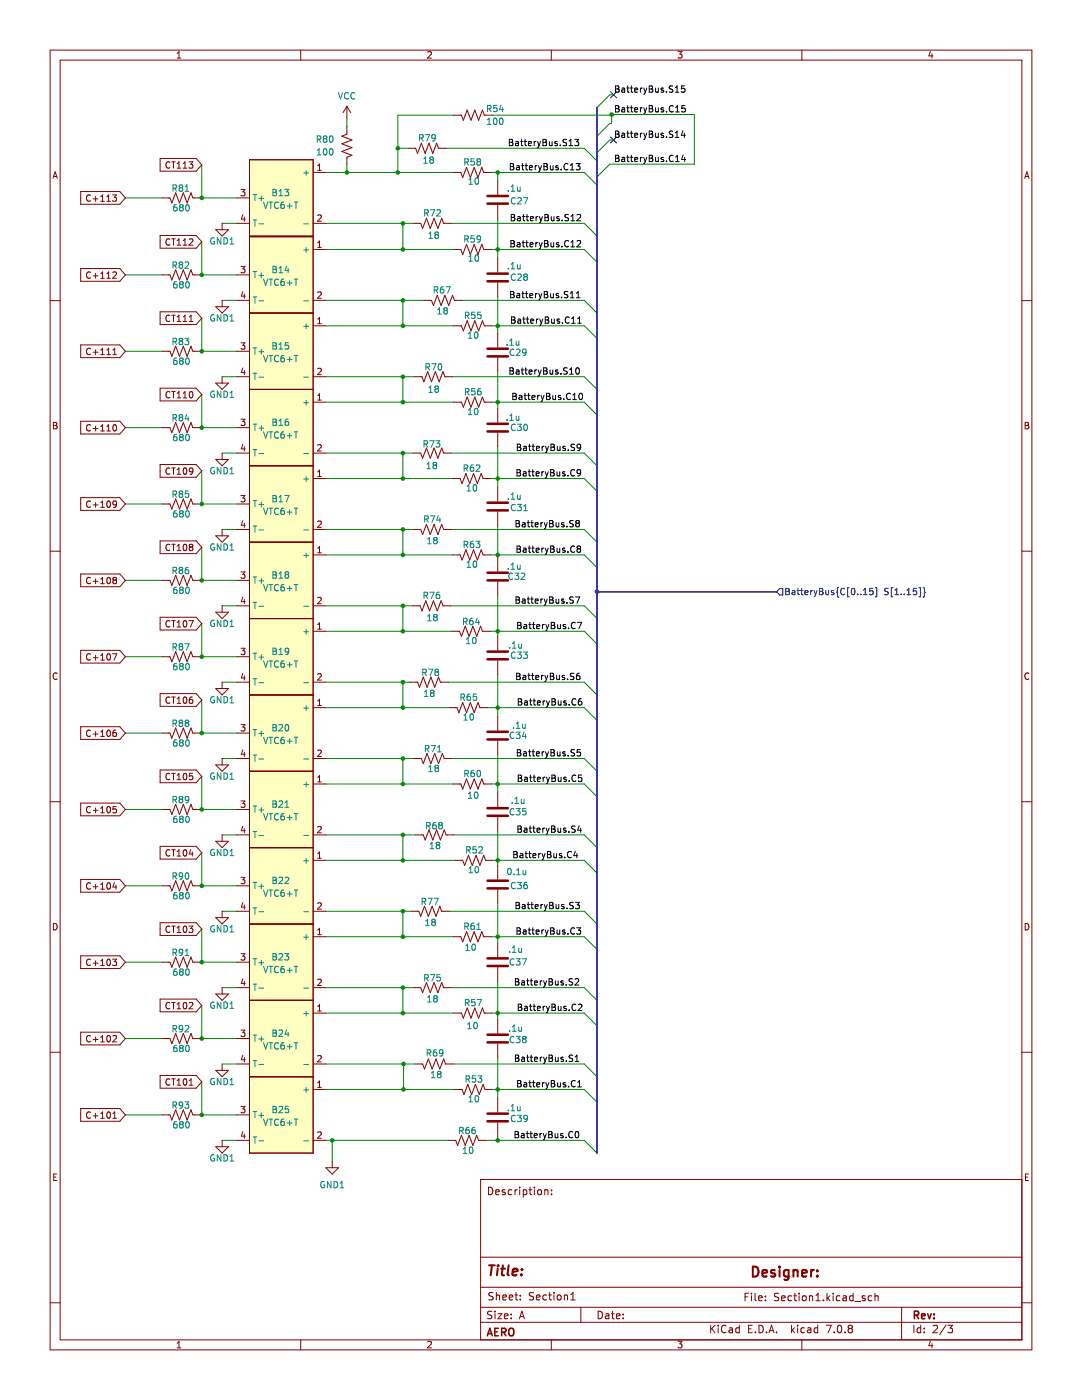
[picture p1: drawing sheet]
<svg xmlns="http://www.w3.org/2000/svg" width="216mm" height="279mm" viewBox="0 0 216 279" stroke-linecap="round" stroke-linejoin="round" font-family="sans-serif">
<g fill="none" stroke="#840000" stroke-width=".2">
<path d="M10 10h195.9v259.4h-195.9zM12 12h191.9v255.4h-191.9zM35.3 11.6h.8M35.3 10.7l.4-.4v1.3M60 10v2M85.3 10.4l.5-.1 .3 .4-.8 .9h.8M110 10v2M135.3 10.3h.8l-.4 .5 .3 .1v.6l-.2 .1-.5-.1M160 10v2M185.7 10.2l-.4 1h.9M186 10.7v.9M10.6 35.6l.4-1.3 .4 1.3"/>
<path d="M10.7 35.2h.6M204.5 35.6l.4-1.3 .4 1.3M204.6 35.2h.6M10 60h2M203.9 60h2M10.7 84.3h.4l.2 .2-.2 .4 .2 .1 .1 .3-.2 .3h-.5zM10.7 84.9h.4M204.6 84.3h.4l.2 .2-.2 .4 .2 .1 .1 .3-.2 .3h-.5zM204.6 84.9h.4M10 110h2M203.9 110h2M11.4 134.4a.62 .62 0 0 0-.9 .5 .62 .62 0 0 0 .7 .7l.2-.1"/>
<path d="M205.3 134.4a.62 .62 0 0 0-.9 .5 .62 .62 0 0 0 .7 .7l.2-.1M10 160h2M203.9 160h2M10.7 184.3a.66 .66 0 0 1 .7 .6 .66 .66 0 0 1-.7 .7zM204.6 184.3a.66 .66 0 0 1 .7 .6 .66 .66 0 0 1-.7 .7zM10 210h2M203.9 210h2M10.7 234.9h.5M11.3 234.3h-.6v1.3h.6M97.5 236.9a.76 .76 0 0 1 .8 .8 .76 .76 0 0 1-.8 .7zM98.9 237.9l.7-.1v-.3l-.5-.1-.2 .2 .1 .8h.6M100.8 237.5l-.4-.1-.2 .2 .1 .3 .5 .1v.4h-.6"/>
<path d="M102.1 237.5l-.4-.1-.3 .3 .2 .7h.5M102.8 237.4v1M103.2 237.4l-.4 .3M103.7 236.9v.2M103.7 237.4v1M104.4 237.5l.4-.1 .3 .3-.1 .7h-.6M104.4 237.4v1.5M105.6 237.4h.5M105.8 236.9v1.3l.3 .2M106.6 236.9v.2M106.6 237.4v1M107.3 237.6l.3-.2 .4 .2 .1 .5-.2 .3h-.3l-.3-.1z"/>
<path d="M108.7 237.6l.2-.2 .4 .1v.9M108.7 237.4v1M110.1 238.3v.1M110.1 237.5v.1M203.9 235.4h-108v32M204.6 234.9h.5M205.2 234.3h-.6v1.3h.6M95.9 256.9h108M95.9 250.9h108M98.4 258l-.6-.1-.2 .2v.4l.7 .3 .1 .4-.3 .2h-.6M99 258.6l.3-.2 .3 .1 .1 .9M99 257.9v1.5"/>
<path d="M100.3 258.9l.7-.1v-.3l-.5-.1-.2 .3 .1 .7h.6M101.6 258.9l.7-.1v-.3l-.5-.1-.2 .3 .1 .7h.6M102.8 258.4h.5M103 257.9v1.3l.3 .2M103.8 259.3v.1M103.8 258.5v.2M106.5 258l-.6-.1-.2 .2v.4l.6 .3 .2 .4-.3 .2h-.6M107 258.9l.8-.1-.1-.3-.4-.1-.3 .3 .1 .7h.6M109 258.5l-.4-.1-.3 .3 .2 .7h.5M109.5 258.4h.5M109.7 257.9v1.3l.3 .2M110.5 257.9v.2"/>
<path d="M110.5 258.4v1M111.3 258.6l.2-.2 .4 .2 .1 .6-.2 .2h-.3l-.2-.1zM112.6 258.6l.2-.2 .4 .1 .1 .9M112.6 258.4v1M113.9 259.4h.9M113.9 258.4l.4-.5v1.5M148.7 258.8h.5M149.4 258.1h-.7v1.5M149.9 258.1v.1M149.9 258.6v1M150.7 258.1v1.3l.2 .2M151.4 259.1l.7-.1-.1-.3-.4-.1-.2 .2v.7h.6"/>
<path d="M152.7 259.5v.1M152.7 258.7v.1M155.4 258.2l-.6-.1-.2 .1v.5l.6 .3 .2 .3-.3 .3-.6-.1M155.9 259.1l.8-.1-.1-.3-.4-.1-.3 .2 .1 .7h.6M157.9 258.7l-.4-.1-.3 .3 .2 .6h.5M158.4 258.6h.5M158.6 258.1v1.3l.3 .2M159.4 258.1v.1M159.4 258.6v1M160.2 258.7l.4-.1 .3 .3v.4l-.3 .3-.4-.1-.1-.2zM161.5 258.7l.2-.1 .4 .1 .1 .9M161.5 258.6v1"/>
<path d="M162.8 259.6h.9M162.8 258.5l.4-.4v1.5M164.3 259.5v.1M165 258.1v1.5M165.2 259l.4 .6M165.6 258.6l-.6 .6M166.2 258.1v.1M166.2 258.6v1M167.6 258.7l-.4-.1-.3 .3 .1 .6h.6M168.2 258.7h.6l.1 .9M168.9 259h-.5l-.2 .2 .2 .4 .5-.1M170.2 258.7l-.4-.1-.3 .3 .2 .6h.5"/>
<path d="M170.2 258.1v1.5M170.6 259.7h1.1M172.6 258.7l-.4-.1-.2 .2 .1 .2 .5 .2v.3h-.6M173.9 258.7l-.4-.1-.3 .3 .2 .6h.5M174.6 258.7l.2-.1 .4 .1v.9M174.6 258.1v1.5M10 260h2M35.3 268.1l.4-.4v1.3M35.3 269h.8M60 267.4v2M85.3 267.8l.5-.1 .3 .4-.8 .9h.8M95.9 263.9h108"/>
<path d="M95.9 260.9h108M98.1 261.8l-.5-.1-.2 .1v.5l.6 .2 .1 .4-.2 .3-.6-.1M98.8 261.7v.1M98.8 262.2v1M99.4 262.2h.7l-.7 1h.7M100.6 262.7l.8-.2-.1-.2-.4-.1-.3 .2 .1 .7h.6M102 263v.2M102 262.3v.1M103.6 263.2l.5-1.5 .5 1.5M103.8 262.8h.7M110 267.4v2M115.9 260.9v3"/>
<path d="M119.4 261.7a.76 .76 0 0 1 .8 .7 .76 .76 0 0 1-.8 .8zM120.9 262.3h.5l.1 .9M121.5 262.5l-.5 .1-.2 .2 .2 .4 .5-.1M122 262.2h.6M122.2 261.7v1.3l.4 .2M123 262.7l.7-.2-.1-.2-.4-.1-.2 .2 .1 .7h.5M124.4 263v.2M124.4 262.3v.1M135.3 267.7h.8l-.4 .5 .3 .1v.6l-.2 .1-.5-.1M141.8 264.5v1.5M142 265.1l.7 .9M142.7 264.5l-.9 .8"/>
<path d="M143.3 264.5v.1M143.3 265v1M144.9 264.6a.71 .71 0 0 0-1 .5 .71 .71 0 0 0 .7 .9l.3-.2M145.5 265.1h.6l.1 .9M146.2 265.3l-.5 .1-.3 .2 .3 .4 .5-.1M147.5 265.1l-.4-.1-.3 .3 .1 .6h.6M147.5 264.5v1.5M149.4 265.2h.5M150.1 264.5h-.7v1.5h.7M150.7 265.8v.2M151.4 264.5a.76 .76 0 0 1 .9 .7 .76 .76 0 0 1-.9 .8zM152.9 265.8v.2"/>
<path d="M153.4 266l.5-1.5 .5 1.5M153.6 265.6h.7M154.9 265.8v.2M157.9 264.5v1.5M158.1 265.4l.4 .6M158.5 265l-.6 .6M159.2 264.5v.1M159.2 265v1M160 267.4v2M160.5 265.1l-.4-.1-.3 .3 .1 .6h.6M161.2 265.1h.5l.1 .9M161.8 265.3l-.5 .1-.2 .2 .2 .4 .5-.1"/>
<path d="M163.2 265.1l-.5-.1-.3 .3 .2 .6h.6M163.2 264.5v1.5M164.9 264.5h1l-.7 1.5M166.4 265.8v.2M167.2 264.6l.2-.1a.8 .8 0 0 1 .6 .7 .8 .8 0 0 1-.6 .8l-.2-.2-.1-.4zM168.6 265.8v.2M169.5 265.1l-.3 .3v.3l.3 .3 .4-.1 .2-.2-.1-.4-.2-.2M169.5 265.1l-.3-.3 .3-.3 .4 .1 .2 .2-.3 .3M169.5 265.1h.3M179.9 260.9v6.5M182.4 264.5v1.5M183.7 265.1l-.4-.1-.3 .3 .1 .6h.6"/>
<path d="M183.7 264.5v1.5M184.4 265.8v.2M184.4 265.1v.1M185.7 267.6l-.4 1h.9M186 268.1v.9M186.2 264.6l.6-.1 .3 .4-1 1.1h1M188.8 264.4l-1.3 1.9M189.1 264.5h1l-.5 .6 .4 .1v.6l-.2 .2-.7-.2M203.9 260h2"/>
</g>
<g fill="none" stroke="#840000" stroke-width=".3">
<path d="M97.2 266.6l.5-1.5 .5 1.5M97.4 266.2h.7M98.7 265.8h.5M99.5 265.1h-.8v1.5h.8M100.1 265.9l.7-.1 .2-.2-.1-.4-.2-.1h-.6v1.5M100.5 265.9l.5 .7M101.6 265.3a.5 .5 0 0 1 .6-.2 .5 .5 0 0 1 .3 .5v.5a.5 .5 0 0 1-.5 .5 .5 .5 0 0 1-.5-.5zM182.5 262.5l.7-.1 .1-.2-.1-.4-.2-.1h-.5v1.5M182.8 262.5l.5 .7M183.9 262.7l.7-.2-.1-.3h-.4l-.2 .2 .1 .7h.5M185.1 262.2l.4 1 .3-1M186.4 263v.2"/>
<path d="M186.4 262.2v.2"/>
</g>
<g fill="none" stroke="#840000" stroke-width=".4">
<path d="M97.6 252.5h1.1M98.2 252.5l-.3 2M99.3 253.2l-.1 1.3M99.4 252.5v.2M100 253.2h.7M100.4 252.5l-.3 1.7 .1 .2 .4 .1M101.5 252.5l-.2 1.7 .2 .3M102.3 253.9l1-.2-.1-.4h-.8l-.2 .9 .3 .3 .6-.1M104 254.3v.2M104.2 253.3l-.1 .2M150.2 252.8a1.01 1.01 0 0 1 1.2 1 1.01 1.01 0 0 1-1.2 1zM152.1 254.1l1-.2-.1-.4-.6-.1-.3 .3 .1 1h.8"/>
<path d="M154.6 253.5l-.5-.1-.3 .3 .1 .3 .7 .2v.5h-.8M155.6 252.8v.2M155.6 253.4v1.4M157.4 253.5l-.6-.1-.4 .4v.6l.2 .3h.8M157.4 253.4v1.7a.54 .54 0 0 1-.9 .2M158.3 253.6a.5 .5 0 0 1 .9 .1v1.1M158.3 253.4v1.4M160 254.1l1-.2-.1-.4-.6-.1-.3 .3 .1 1h.8M161.8 253.4v1.4M162.4 253.4l-.4 .1-.2 .3M163.1 254.6v.2M163.1 253.5v.2"/>
</g>
<path d="M49.8 184.4h12.7v15.2h-12.7z" fill-rule="evenodd" fill="#ffffc2"/>
<path d="M49.8 184.4h12.7v15.2h-12.7z" fill="none" stroke="#840000" stroke-width=".2"/>
<path d="M49.8 169.2h12.7v15.2h-12.7z" fill-rule="evenodd" fill="#ffffc2"/>
<path d="M49.8 169.2h12.7v15.2h-12.7z" fill="none" stroke="#840000" stroke-width=".2"/>
<path d="M49.8 153.9h12.7v15.3h-12.7z" fill-rule="evenodd" fill="#ffffc2"/>
<path d="M49.8 153.9h12.7v15.3h-12.7z" fill="none" stroke="#840000" stroke-width=".2"/>
<path d="M49.8 138.7h12.7v15.2h-12.7z" fill-rule="evenodd" fill="#ffffc2"/>
<path d="M49.8 138.7h12.7v15.2h-12.7z" fill="none" stroke="#840000" stroke-width=".2"/>
<path d="M49.8 123.4h12.7v15.3h-12.7z" fill-rule="evenodd" fill="#ffffc2"/>
<path d="M49.8 123.4h12.7v15.3h-12.7z" fill="none" stroke="#840000" stroke-width=".2"/>
<path d="M49.8 214.9h12.7v15.2h-12.7z" fill-rule="evenodd" fill="#ffffc2"/>
<path d="M49.8 214.9h12.7v15.2h-12.7z" fill="none" stroke="#840000" stroke-width=".2"/>
<path d="M49.8 199.6h12.7v15.3h-12.7z" fill-rule="evenodd" fill="#ffffc2"/>
<path d="M49.8 199.6h12.7v15.3h-12.7z" fill="none" stroke="#840000" stroke-width=".2"/>
<path d="M49.8 47.2h12.7v15.3h-12.7z" fill-rule="evenodd" fill="#ffffc2"/>
<path d="M49.8 47.2h12.7v15.3h-12.7z" fill="none" stroke="#840000" stroke-width=".2"/>
<path d="M49.8 62.5h12.7v15.2h-12.7z" fill-rule="evenodd" fill="#ffffc2"/>
<path d="M49.8 62.5h12.7v15.2h-12.7z" fill="none" stroke="#840000" stroke-width=".2"/>
<path d="M49.8 77.7h12.7v15.3h-12.7z" fill-rule="evenodd" fill="#ffffc2"/>
<path d="M49.8 77.7h12.7v15.3h-12.7z" fill="none" stroke="#840000" stroke-width=".2"/>
<path d="M49.8 31.9h12.7v15.2h-12.7z" fill-rule="evenodd" fill="#ffffc2"/>
<path d="M49.8 31.9h12.7v15.2h-12.7z" fill="none" stroke="#840000" stroke-width=".2"/>
<path d="M49.8 108.2h12.7v15.2h-12.7z" fill-rule="evenodd" fill="#ffffc2"/>
<path d="M49.8 108.2h12.7v15.2h-12.7z" fill="none" stroke="#840000" stroke-width=".2"/>
<path d="M49.8 93h12.7v15.2h-12.7z" fill-rule="evenodd" fill="#ffffc2"/>
<g fill="none" stroke="#840000" stroke-width=".2">
<path d="M16.1 38.2h7.8l1.1 1.3-1.1 1.3h-7.8zM18 39a.6 .6 0 0 0-.8 .4 .6 .6 0 0 0 .6 .8l.2-.2M18.6 39.7h1M19.1 39.2v1M20.1 39.3l.4-.4v1.3M21.3 39.3l.4-.4v1.3M22.5 38.9h.7l-.4 .5 .4 .1v.5l-.2 .2-.5-.2M31.9 31.6h7.2l1.2 1.3-1.2 1.3h-7.2zM32.4 39.5h1.5l.4 1 .8-2 .7 2 .8-2 .7 2 .8-2 .4 1h1.5M33.9 32.4a.6 .6 0 0 0-.8 .4 .6 .6 0 0 0 .6 .8l.2-.2M34.3 32.3h.7M34.6 32.3v1.3"/>
<path d="M35.3 32.7l.4-.4v1.3M35.3 33.6h.8M36.6 32.7l.3-.4v1.3M36.6 33.6h.7M37.7 32.3h.8l-.4 .5 .3 .1v.5l-.2 .2-.5-.2M47.2 39.5h2.6M48.1 37.8h.8l-.4 .5 .3 .1v.6l-.2 .1-.5-.1M49.8 31.9h12.7v15.2h-12.7zM62.5 34.4h2.5M63.4 33.1l.4-.4v1.3M63.4 34h.7M69.2 21.2l.8 1.3"/>
<path d="M69.2 21.2v2.5M69.2 25.3v1.5l-1 .4 2 .7-2 .8 2 .8-2 .7 2 .8-1 .4v1.5M69.2 21.2l-.7 1.3M81.4 29.6h1.5l.4 1 .8-2 .7 2 .8-2 .8 2 .7-2 .4 1h1.5M90.4 34.4h1.5l.4 1 .8-2 .8 2 .7-2 .8 2 .7-2 .4 1h1.5M90.6 23h1.5l.4 1 .7-2 .8 2 .7-2 .8 2 .8-2 .3 1h1.6M99.3 36.1v2.8M16.1 53.6h7.8l1.1 1.3-1.1 1.2h-7.8zM18 54.4a.6 .6 0 0 0-.8 .4 .6 .6 0 0 0 .6 .7l.2-.1M18.6 55.1h1M19.1 54.6v.9M20.1 54.6l.4-.3v1.2"/>
<path d="M20.1 40.2h.7M20.1 55.5h.7M21.3 54.6l.4-.3v1.2M21.3 40.2h.7M21.3 55.5h.7M22.5 54.4l.5-.1 .2 .3-.7 .9h.7M31.9 47h7.2l1.2 1.3-1.2 1.2h-7.2zM32.4 54.9h1.5l.4 1 .8-2.1 .7 2.1 .8-2.1 .7 2.1 .8-2.1 .4 1.1h1.5M33.9 47.8a.6 .6 0 0 0-.8 .4 .6 .6 0 0 0 .6 .7l.2-.1M34.3 47.7h.7M34.6 47.7v1.2M35.3 48l.4-.3v1.2"/>
<path d="M35.3 48.9h.8M36.6 48l.3-.3v1.2M36.6 48.9h.7M37.8 47.8l.4-.1 .3 .3-.8 .9h.8M43.1 45.8h2.5l-1.3 1.3zM44.3 44.6v1.2M44.3 59.9v1.3M47.2 59.9h2.6M47.2 44.6h2.6M47.2 54.9h2.6M48.1 53.2h.8l-.4 .5 .3 .1v.5l-.2 .1-.5-.1M48.5 58.2l-.3 .9h.7"/>
<path d="M48.5 42.8l-.3 .9h.7M48.8 43.3v.9M48.8 58.7v.8M49.8 47.2h12.7v182.9h-12.7zM62.5 59.9h2.5M62.5 49.8h2.5M62.5 44.6h2.5M63.4 43l.5-.1 .2 .4-.8 .9h.8M63.4 48.5l.4-.4v1.3M63.4 58.4l.5-.1 .2 .3-.8 .9h.8M63.4 49.4h.7M82.4 44.6h1.5l.4 1 .8-2 .8 2 .7-2 .8 2 .7-2 .4 1h1.5"/>
<path d="M84.6 59.9h1.5l.4 1.1 .7-2.1 .8 2.1 .8-2.1 .7 2.1 .8-2.1 .4 1h1.5M90.4 49.8h1.5l.4 1 .8-2 .8 2 .7-2 .8 2 .7-2 .4 1h1.5M99.3 40.9v2.8M99.3 51.6v2.8M99.3 56.4v2.8M16.1 68.8h7.8l1.1 1.3-1.1 1.3h-7.8zM18 69.6a.6 .6 0 0 0-.8 .4 .6 .6 0 0 0 .6 .8l.2-.1M18.6 70.3h1M19.1 69.8v1M20.1 69.9l.4-.4v1.3M20.1 70.8h.7M21.3 70.8h.7"/>
<path d="M21.3 69.9l.4-.4v1.3M22.5 69.9l.4-.4v1.3M22.5 70.8h.7M31.9 62.2h7.2l1.2 1.3-1.2 1.3h-7.2zM31.9 77.5h7.2l1.2 1.2-1.2 1.3h-7.2zM32.4 70.1h1.5l.4 1 .8-2 .7 2 .8-2 .7 2 .8-2 .4 1h1.5M33.9 63a.6 .6 0 0 0-.8 .4 .6 .6 0 0 0 .6 .8l.2-.2M33.9 78.3a.6 .6 0 0 0-.8 .4 .6 .6 0 0 0 .6 .7l.2-.1M34.3 62.9h.7M34.3 78.1h.7M34.6 62.9v1.3M34.6 78.1v1.3"/>
<path d="M35.3 63.3l.4-.4v1.3M35.3 78.5l.4-.4v1.3M35.3 64.2h.8M35.3 79.4h.8M36.6 64.2h.7M36.6 63.3l.3-.4v1.3M36.6 78.5l.3-.4v1.3M36.6 79.4h.7M37.8 63.3l.3-.4v1.3M37.8 64.2h.7M37.9 78.3l.2-.2a.68 .68 0 0 1 .4 .7 .68 .68 0 0 1-.4 .6l-.3-.5zM43.1 61.2h2.5l-1.3 1.3z"/>
<path d="M43.1 76.5h2.5l-1.3 1.2zM44.3 75.2v1.3M47.2 75.2h2.6M47.2 70.1h2.6M48.1 68.4h.8l-.4 .5 .3 .1v.6l-.2 .1-.5-.1M48.5 73.4l-.3 .9h.7M48.8 73.9v.9M49.8 62.5h12.7M49.8 77.7h12.7M62.5 65h2.5M62.5 75.2h2.5M63.4 63.7l.4-.4v1.3"/>
<path d="M63.4 78.9l.4-.3v1.2M63.4 73.6l.5-.1 .2 .4-.8 .9h.8M63.4 64.6h.7M63.4 79.8h.7M82.7 75.2h1.5l.4 1 .7-2 .8 2 .8-2 .7 2 .8-2 .4 1h1.5M90.6 65h1.5l.4 1 .7-2 .8 2 .7-2 .8 2 .8-2 .3 1h1.6M99.3 66.5v2.8M99.3 71.4v2.8M16.1 84.1h7.8l1.1 1.2-1.1 1.3h-7.8zM16.1 99.3h7.8l1.1 1.3-1.1 1.3h-7.8zM18 84.9a.6 .6 0 0 0-.8 .4 .6 .6 0 0 0 .6 .7l.2-.1M18.6 85.5h1"/>
<path d="M19.1 85v1M20.1 85.1l.4-.4v1.3M20.1 86h.7M21.3 85.1l.4-.4v1.3M21.3 86h.7M22.6 84.9l.2-.2a.68 .68 0 0 1 .5 .7 .68 .68 0 0 1-.5 .6l-.3-.5zM31.9 92.7h7.2l1.2 1.3-1.2 1.3h-7.2zM32.4 85.3h1.5l.4 1.1 .8-2.1 .7 2.1 .8-2.1 .7 2.1 .8-2.1 .4 1h1.5M33.9 93.5a.6 .6 0 0 0-.8 .4 .6 .6 0 0 0 .6 .8l.2-.2M34.3 93.4h.7M34.6 93.4v1.3M35.3 93.7l.4-.3v1.3"/>
<path d="M35.3 94.7h.8M36.7 93.5l.2-.1a.68 .68 0 0 1 .4 .6 .68 .68 0 0 1-.4 .7l-.3-.5zM38.5 93.9l-.3 .3-.3-.1-.1-.2v-.4l.4-.1 .3 .2-.1 .7-.2 .3-.3 .1M43.1 91.7h2.5l-1.3 1.3zM44.3 90.4v1.3M47.2 90.4h2.6M47.2 85.3h2.6M48.1 83.7h.8l-.4 .4 .3 .2v.5l-.2 .1-.5-.1M48.1 98.9h.8l-.4 .5 .3 .1v.5l-.2 .2-.5-.2M48.5 88.7l-.3 .9h.7M48.8 89.2v.8M49.8 93h12.7"/>
<path d="M62.5 80.3h2.5M62.5 90.4h2.5M62.5 95.5h2.5M63.4 94.2l.4-.4v1.3M63.4 88.9l.5-.2 .2 .4-.8 .9h.8M63.4 95.1h.7M82.4 90.4h1.5l.4 1 .8-2 .8 2 .7-2 .8 2 .7-2 .4 1h1.5M90.3 95.5h1.5l.4 1 .8-2 .7 2 .8-2 .8 2 .7-2 .4 1h1.5M90.6 80.3h1.5l.4 1 .7-2.1 .8 2.1 .7-2.1 .8 2.1 .8-2.1 .3 1.1h1.6M99.3 81.5v2.8M99.3 86.4v2.8M99.3 97.3v2.8"/>
<path d="M16.1 114.6h7.8l1.1 1.2-1.1 1.3h-7.8zM18 100.1a.6 .6 0 0 0-.8 .4 .6 .6 0 0 0 .6 .8l.2-.2M18 115.3a.6 .6 0 0 0-.8 .5 .6 .6 0 0 0 .6 .7l.2-.1M18.6 116h1M18.6 100.8h1M19.1 100.3v1M19.1 115.5v1M20.1 100.3l.4-.3v1.3M20.1 115.6l.4-.4v1.3M20.1 116.5h.7M20.1 101.3h.7M21.4 100.1l.2-.1a.68 .68 0 0 1 .5 .6 .68 .68 0 0 1-.5 .7l-.3-.5z"/>
<path d="M21.4 115.3l.2-.1a.68 .68 0 0 1 .5 .7 .68 .68 0 0 1-.5 .6l-.3-.5zM22.8 115.8l-.3-.3 .3-.3h.2l.2 .3-.2 .3M22.8 115.8l-.3 .2 .1 .4 .2 .1 .3-.1 .1-.1v-.3l-.2-.2M22.8 115.8h.2M23.2 100.5l-.2 .3-.4-.1-.1-.2 .1-.4 .4-.1 .2 .2v.8l-.2 .2-.4 .1M31.9 107.9h7.2l1.2 1.3-1.2 1.3h-7.2zM32.4 115.8h1.5l.4 1 .8-2 .7 2 .8-2 .7 2 .8-2 .4 1h1.5M32.4 100.6h1.5l.4 1 .8-2 .7 2 .8-2 .7 2 .8-2 .4 1h1.5M33.9 108.7a.6 .6 0 0 0-.8 .5 .6 .6 0 0 0 .6 .7l.2-.1M34.3 108.6h.7M34.6 108.6v1.3M35.3 109l.4-.4v1.3"/>
<path d="M35.3 109.9h.8M36.7 108.7l.2-.1a.68 .68 0 0 1 .4 .7 .68 .68 0 0 1-.4 .6l-.3-.5zM38 109.2l-.2-.3 .2-.3h.2l.3 .3-.3 .3M38 109.2l-.2 .2v.4l.2 .1 .4-.1 .1-.2v-.2l-.3-.2M38 109.2h.2M43.1 106.9h2.5l-1.3 1.3zM44.3 105.7v1.2M47.2 105.7h2.6M47.2 115.8h2.6M47.2 100.6h2.6M48.1 114.1h.8l-.4 .5 .3 .1v.6l-.2 .1-.5-.1M48.5 119.2l-.3 .9h.7"/>
<path d="M48.5 103.9l-.3 .9h.7M48.8 104.4v.8M48.8 119.6v.9M49.8 108.2h12.7M62.5 110.7h2.5M62.5 105.7h2.5M63.4 104.1l.5-.1 .2 .3-.8 .9h.8M63.4 109.4l.4-.3v1.2M63.4 119.3l.5-.1 .2 .4-.8 .9h.8M63.4 110.3h.7M82.4 105.7h1.5l.4 1 .8-2.1 .8 2.1 .7-2.1 .8 2.1 .7-2.1 .4 1.1h1.5M90.3 110.7h1.5l.4 1.1 .8-2.1 .7 2.1 .8-2.1 .8 2.1 .7-2.1 .4 1h1.5"/>
<path d="M99.3 102.1v2.8M99.3 111.3v2.7M99.3 116.1v2.8M16.1 129.8h7.8l1.1 1.3-1.1 1.2h-7.8zM18 130.6a.6 .6 0 0 0-.8 .4 .6 .6 0 0 0 .6 .7l.2-.1M18.6 131.3h1M19.1 130.8v.9M20.1 130.8l.4-.3v1.2M20.1 131.7h.7M21.4 130.6l.2-.1a.68 .68 0 0 1 .5 .6 .68 .68 0 0 1-.5 .6l-.3-.4zM22.5 130.5h.8l-.5 1.2M31.9 123.2h7.2l1.2 1.3-1.2 1.2h-7.2z"/>
<path d="M31.9 138.4h7.2l1.2 1.3-1.2 1.3h-7.2zM32.4 131.1h1.5l.4 1 .8-2.1 .7 2.1 .8-2.1 .7 2.1 .8-2.1 .4 1.1h1.5M33.9 124a.6 .6 0 0 0-.8 .4 .6 .6 0 0 0 .6 .7l.2-.1M33.9 139.2a.6 .6 0 0 0-.8 .4 .6 .6 0 0 0 .6 .8l.2-.2M34.3 139.1h.7M34.3 123.9h.7M34.6 123.9v1.2M34.6 139.1v1.3M35.3 124.2l.4-.3v1.2M35.3 139.5l.4-.4v1.3M35.3 125.1h.8M36.7 124l.2-.1a.68 .68 0 0 1 .4 .6 .68 .68 0 0 1-.4 .6l-.3-.5z"/>
<path d="M36.7 139.2l.2-.1a.68 .68 0 0 1 .4 .6 .68 .68 0 0 1-.4 .7l-.3-.5zM37.7 123.9h.8l-.5 1.2M38.4 139.1l-.4 .1-.2 .2v.7l.2 .3 .4-.2 .1-.4-.1-.2h-.4l-.2 .2M43.1 137.4h2.5l-1.3 1.3zM43.1 122.2h2.5l-1.3 1.2zM44.3 120.9v1.3M44.3 136.1v1.3M47.2 136.1h2.6M47.2 131.1h2.6M47.2 120.9h2.6M48.1 129.4h.8l-.4 .5 .3 .1v.5l-.2 .1-.5-.1M48.5 134.4l-.3 .9h.7"/>
<path d="M48.8 134.9v.8M49.8 138.7h12.7M49.8 123.4h12.7M62.5 126h2.5M62.5 136.1h2.5M62.5 120.9h2.5M63.4 124.7l.4-.4v1.3M63.4 139.9l.4-.4v1.3M63.4 134.6l.5-.1 .2 .3-.8 .9h.8M63.4 125.6h.7M81.8 136.1h1.5l.4 1.1 .8-2.1 .7 2.1 .8-2.1 .7 2.1 .8-2.1 .4 1h1.5M82.3 120.9h1.5l.4 1 .8-2 .7 2 .8-2 .7 2 .8-2 .4 1h1.5"/>
<path d="M90.2 126h1.5l.4 1 .7-2 .8 2 .8-2 .7 2 .8-2 .4 1h1.5M99.3 127v2.8M99.3 131.8v2.8M16.1 145h7.8l1.1 1.3-1.1 1.3h-7.8zM18 145.8a.6 .6 0 0 0-.8 .4 .6 .6 0 0 0 .6 .8l.2-.1M18.6 146.5h1M19.1 146v1M20.1 146.1l.4-.4v1.3M20.1 147h.7M21.4 145.8l.2-.1a.68 .68 0 0 1 .5 .6 .68 .68 0 0 1-.5 .7l-.3-.5zM23.1 145.7l-.3 .1-.2 .2-.1 .7 .3 .3 .4-.1v-.5l-.1-.2h-.3l-.3 .2M31.9 153.7h7.2l1.2 1.2-1.2 1.3h-7.2z"/>
<path d="M32.4 146.3h1.5l.4 1 .8-2 .7 2 .8-2 .7 2 .8-2 .4 1h1.5M33.9 154.5a.6 .6 0 0 0-.8 .4 .6 .6 0 0 0 .6 .7l.2-.1M34.3 154.3h.7M34.6 154.3v1.3M35.3 154.7l.4-.4v1.3M35.3 140.4h.8M35.3 155.6h.8M36.7 154.4l.2-.1a.68 .68 0 0 1 .4 .7 .68 .68 0 0 1-.4 .6 .84 .84 0 0 1-.2-1.2zM38.4 154.3h-.6v.6l.1-.1 .5 .1 .1 .2-.1 .4-.2 .1-.4-.1M43.1 152.7h2.5l-1.3 1.2zM44.3 151.4v1.3M47.2 151.4h2.6"/>
<path d="M47.2 146.3h2.6M48.1 144.6h.8l-.4 .5 .3 .1v.6l-.2 .1-.5-.1M48.1 159.9h.8l-.4 .4 .3 .2v.5l-.2 .1-.5-.1M48.5 149.6l-.3 .9h.7M48.8 150.1v.9M49.8 153.9h12.7M62.5 156.5h2.5M62.5 141.2h2.5M62.5 151.4h2.5M63.4 155.1l.4-.3v1.2M63.4 149.8l.5-.1 .2 .4-.8 .9h.8M63.4 156h.7"/>
<path d="M63.4 140.8h.7M82.6 151.4h1.5l.4 1 .7-2 .8 2 .7-2 .8 2 .8-2 .3 1h1.6M89.7 141.2h1.5l.4 1 .7-2 .8 2 .8-2 .7 2 .8-2 .4 1h1.5M90.4 156.5h1.5l.4 1 .8-2.1 .8 2.1 .7-2.1 .8 2.1 .7-2.1 .4 1.1h1.5M99.3 143v2.8M99.3 147.8v2.8M99.3 158.2v2.8M16.1 175.5h7.8l1.1 1.3-1.1 1.3h-7.8zM16.1 160.3h7.8l1.1 1.2-1.1 1.3h-7.8zM18 176.3a.6 .6 0 0 0-.8 .4 .6 .6 0 0 0 .6 .8l.2-.2M18 161.1a.6 .6 0 0 0-.8 .4 .6 .6 0 0 0 .6 .7l.2-.1M18.6 177h1"/>
<path d="M18.6 161.7h1M19.1 161.2v1M19.1 176.5v1M20.1 177.5h.7M20.1 161.3l.4-.4v1.3M20.1 176.5l.4-.3v1.3M20.1 162.2h.7M21.4 176.3l.2-.1a.68 .68 0 0 1 .5 .6 .68 .68 0 0 1-.5 .7l-.3-.5zM21.4 161.1l.2-.2a.68 .68 0 0 1 .5 .7 .68 .68 0 0 1-.5 .6l-.3-.5zM22.8 176.1l-.3 .9h.8M23.1 176.6v.9M23.2 160.9h-.6l-.1 .6 .2-.1 .4 .1 .1 .2v.4l-.2 .1-.5-.1"/>
<path d="M31.9 168.9h7.2l1.2 1.3-1.2 1.3h-7.2zM32.4 176.8h1.5l.4 1 .8-2 .7 2 .8-2 .7 2 .8-2 .4 1h1.5M32.4 161.5h1.5l.4 1.1 .8-2.1 .7 2.1 .8-2.1 .7 2.1 .8-2.1 .4 1h1.5M33.9 169.7a.6 .6 0 0 0-.8 .4 .6 .6 0 0 0 .6 .8l.2-.2M34.3 169.6h.7M34.6 169.6v1.3M35.3 169.9l.4-.3v1.3M35.3 170.9h.8M36.7 169.7l.2-.1a.68 .68 0 0 1 .4 .6 .68 .68 0 0 1-.4 .7l-.3-.5zM38.1 169.5l-.3 .9h.7M38.4 170v.9M43.1 167.9h2.5l-1.3 1.3z"/>
<path d="M44.3 166.6v1.3M47.2 176.8h2.6M47.2 166.6h2.6M47.2 161.5h2.6M48.1 175.1h.8l-.4 .5 .3 .1v.5l-.2 .2-.5-.2M48.5 164.9l-.3 .9h.7M48.8 165.4v.8M49.8 169.2h12.7M62.5 171.7h2.5M62.5 166.6h2.5M63.4 170.4l.4-.4v1.3M63.4 165.1l.5-.2 .2 .4-.8 .9h.8"/>
<path d="M63.4 171.3h.7M82.9 166.6h1.6l.3 1 .8-2 .8 2 .7-2 .8 2 .7-2 .4 1h1.6M90.8 171.7h1.5l.4 1 .8-2 .7 2 .8-2 .8 2 .7-2 .4 1h1.5M99.3 163.1v2.8M99.3 172.7v2.8M99.3 177.5v2.8M16.1 190.8h7.8l1.1 1.2-1.1 1.3h-7.8zM18 191.5a.6 .6 0 0 0-.8 .5 .6 .6 0 0 0 .6 .7l.2-.1M18.6 192.2h1M19.1 191.7v1M20.1 191.8l.4-.4v1.3M20.1 192.7h.7"/>
<path d="M21.4 191.5l.2-.1a.68 .68 0 0 1 .5 .7 .68 .68 0 0 1-.5 .6l-.3-.5zM22.5 191.4h.7l-.4 .5 .4 .1v.6l-.2 .1-.5-.1M31.9 184.1h7.2l1.2 1.3-1.2 1.3h-7.2zM31.9 199.4h7.2l1.2 1.3-1.2 1.2h-7.2zM32.4 192h1.5l.4 1 .8-2 .7 2 .8-2 .7 2 .8-2 .4 1h1.5M33.9 184.9a.6 .6 0 0 0-.8 .5 .6 .6 0 0 0 .6 .7l.2-.1M34.3 184.8h.7M34.6 184.8v1.3M35.3 186.1h.8M35.3 185.2l.4-.4v1.3M36.7 184.9l.2-.1a.68 .68 0 0 1 .4 .7 .68 .68 0 0 1-.4 .6l-.3-.5zM37.7 184.8h.8l-.4 .5 .3 .1v.6l-.2 .1-.5-.1"/>
<path d="M43.1 183.1h2.5l-1.3 1.3zM43.1 198.4h2.5l-1.3 1.2zM44.3 181.9v1.2M44.3 197.1v1.3M47.2 192h2.6M47.2 197.1h2.6M47.2 181.9h2.6M48.1 190.3h.8l-.4 .5 .3 .1v.6l-.2 .1-.5-.1M48.5 195.4l-.3 .9h.7M48.5 180.1l-.3 .9h.7M48.8 180.6v.8M48.8 195.8v.9"/>
<path d="M49.8 184.4h12.7M49.8 199.6h12.7M62.5 186.9h2.5M62.5 197.1h2.5M62.5 181.9h2.5M63.4 186.5h.7M63.4 185.6l.4-.3v1.2M63.4 195.5l.5-.1 .2 .4-.8 .9h.8M63.4 180.3l.5-.1 .2 .3-.8 .9h.8M82 181.9h1.6l.3 1 .8-2.1 .8 2.1 .7-2.1 .8 2.1 .8-2.1 .3 1.1h1.6M82.4 197.1h1.5l.4 1 .8-2 .8 2 .7-2 .8 2 .7-2 .4 1h1.5M90.4 186.9h1.5l.4 1.1 .8-2.1 .8 2.1 .7-2.1 .8 2.1 .7-2.1 .4 1h1.5"/>
<path d="M99.3 188.2v2.8M99.3 193v2.8M16.1 206h7.8l1.1 1.3-1.1 1.2h-7.8zM18 206.8a.6 .6 0 0 0-.8 .4 .6 .6 0 0 0 .6 .7l.2-.1M18.6 207.5h1M19.1 207v.9M20.1 207l.4-.3v1.2M20.1 207.9h.7M21.4 206.8l.2-.1a.68 .68 0 0 1 .5 .6 .68 .68 0 0 1-.5 .6l-.3-.4zM22.5 206.8l.5-.1 .2 .3-.7 .9h.7M31.9 214.6h7.2l1.2 1.3-1.2 1.3h-7.2zM32.4 207.3h1.5l.4 1 .8-2.1 .7 2.1 .8-2.1 .7 2.1 .8-2.1 .4 1.1h1.5"/>
<path d="M33.9 200.2a.6 .6 0 0 0-.8 .4 .6 .6 0 0 0 .6 .7l.2-.1M33.9 215.4a.6 .6 0 0 0-.8 .4 .6 .6 0 0 0 .6 .8l.2-.2M34.3 200.1h.7M34.3 215.3h.7M34.6 200.1v1.2M34.6 215.3v1.3M35.3 200.4l.4-.3v1.2M35.3 215.7l.4-.4v1.3M35.3 201.3h.8M35.3 216.6h.8M36.7 215.4l.2-.1a.68 .68 0 0 1 .4 .6 .68 .68 0 0 1-.4 .7l-.3-.5zM36.7 200.1h.2a.68 .68 0 0 1 .4 .6 .68 .68 0 0 1-.4 .6 .84 .84 0 0 1-.2-1.2z"/>
<path d="M37.8 200.2l.4-.1 .3 .3-.8 .9h.8M37.8 216.6h.7M37.8 215.7l.3-.4v1.3M43.1 213.6h2.5l-1.3 1.3zM44.3 212.3v1.3M47.2 212.3h2.6M47.2 207.3h2.6M48.1 205.6h.8l-.4 .5 .3 .1v.5l-.2 .1-.5-.1M48.5 210.6l-.3 .9h.7M48.8 211.1v.8M49.8 214.9h12.7M62.5 212.3h2.5"/>
<path d="M62.5 202.2h2.5M62.5 217.4h2.5M63.4 200.9l.4-.4v1.3M63.4 216.1l.4-.4v1.3M63.4 210.8l.5-.1 .2 .3-.8 .9h.8M63.4 217h.7M63.4 201.8h.7M82.8 212.3h1.5l.4 1.1 .8-2.1 .7 2.1 .8-2.1 .8 2.1 .7-2.1 .4 1h1.5M90.6 202.2h1.5l.4 1 .7-2 .8 2 .7-2 .8 2 .8-2 .3 1h1.6M90.7 217.4h1.5l.4 1 .7-2 .8 2 .8-2 .7 2 .8-2 .4 1h1.5M99.3 203.5v2.7M99.3 208.3v2.8"/>
<path d="M99.3 219.2v2.8M16.1 221.2h7.8l1.1 1.3-1.1 1.3h-7.8zM18 222a.6 .6 0 0 0-.8 .4 .6 .6 0 0 0 .6 .8l.2-.1M18.6 222.7h1M19.1 222.2v1M20.1 222.3l.4-.4v1.3M20.1 223.2h.7M21.4 222l.2-.1a.68 .68 0 0 1 .5 .6 .68 .68 0 0 1-.5 .7l-.3-.5zM22.5 223.2h.7M22.5 222.3l.4-.4v1.3M32.4 222.5h1.5l.4 1 .8-2 .7 2 .8-2 .7 2 .8-2 .4 1h1.5M43.1 228.9h2.5l-1.3 1.2z"/>
<path d="M44.3 227.6v1.3M47.2 227.6h2.6M47.2 222.5h2.6M48.1 220.8h.8l-.4 .5 .3 .1v.6l-.2 .1-.5-.1M48.5 225.8l-.3 .9h.7M48.8 226.3v.9M62.5 227.6h2.5M63.4 226l.5-.1 .2 .4-.8 .9h.8M65 233h2.6l-1.3 1.3zM66.3 231.8v1.2M89.4 227.6h1.5l.4 1 .8-2 .7 2 .8-2 .8 2 .7-2 .4 1h1.5M99.3 224v2.8"/>
</g>
<g fill="none" stroke="#000084" stroke-width=".2">
<path d="M121.8 18.3l1.2 1.2M123 18.3l-1.2 1.2M121.8 27.3l1.2 1.2M123 27.3l-1.2 1.2M155.6 117.5h.6v1.2h-.6l-.7-.6zM156.8 117.4h.4l.3 .3-.3 .3 .3 .1v.3l-.2 .3h-.5zM156.8 118h.4M158.1 117.9h.5v.8M158.6 118.1l-.4 .1-.2 .2 .2 .3 .4-.1M159 117.8h.5M159.2 117.4v1.1l.3 .2M159.8 117.8h.5"/>
<path d="M159.9 117.4v1.1l.4 .2M160.6 118.3l.6-.2v-.2l-.4-.1-.2 .2 .1 .6h.5M161.8 117.8v.9M162.1 117.8l-.3 .3M162.4 117.8l.3 .9M162.7 118.7l-.3 .4M163 117.8l-.3 .9M163.5 117.4h.4l.3 .3-.3 .3 .3 .1v.3l-.2 .3h-.5zM163.5 118h.4M164.8 117.8v.8h.5M165.3 117.8v.9M166.4 117.9l-.3-.1-.2 .2v.2l.5 .1v.3h-.5"/>
<path d="M167.3 117.2l-.2 .2v.6l-.2 .2 .2 .2v.6l.2 .2M168.5 117.5a.6 .6 0 0 0-.8 .5 .6 .6 0 0 0 .6 .7l.2-.1M169.4 117.3h-.3v1.8h.3M170 117.5l.2-.1a.68 .68 0 0 1 .4 .7 .68 .68 0 0 1-.4 .6l-.3-.5zM171.1 118.6v.1M171.7 118.6v.1M172.3 118.7h.7M172.3 117.8l.3-.4v1.3M174.2 117.4h-.6l-.1 .6 .2-.1 .4 .1 .1 .1v.5l-.2 .1-.5-.1M174.6 117.3h.3v1.8h-.3M177.2 117.5l-.4-.1-.2 .1v.4l.5 .2 .1 .3-.2 .3-.5-.1M178.2 117.3h-.4v1.8h.4"/>
<path d="M178.6 118.7h.7M178.6 117.8l.3-.4v1.3M179.8 118.6v.1M180.4 118.6v.1M181 118.7h.7M181 117.8l.4-.4v1.3M182.9 117.4h-.6l-.1 .6 .2-.1 .4 .1 .1 .1v.5l-.2 .1-.5-.1M183.4 117.3h.3v1.8h-.3M184.2 117.2l.2 .2v.6l.2 .2-.2 .2v.6l-.2 .2"/>
</g>
<g fill="none" stroke="#008400" stroke-width=".2">
<path d="M122.4 18.9h-.7l-2.6 2.6M25 39.5h7.4M40 39.5h7.2M40.3 32.9v6.6M65 34.4h25.4M69.2 23.7v1.6M69.2 32.9v1.5M79.4 29.6h2M89 29.6h27.6l2.5 2.5M90.6 23h-11.2v11.4M98 34.4h18.6l2.5 2.6M99.3 34.4v1.7"/>
<path d="M122 22.9v1.7h-.3l-2.6 2.6M122 22.9h16.6v9.9h-16.9l-2.6 2.5M122 22.9l.4 .1h-24.2M122.4 27.9h-.7l-2.6 2.6M25 54.9h7.4M40 54.9h7.2M40.3 48.3v6.6M44.3 44.6h2.9M44.3 59.9h2.9M65 49.8h25.4M65 44.6h17.4M65 59.9h19.6"/>
<path d="M80.4 44.6v5.2M80.4 59.9v5.1M90 44.6h26.6l2.5 2.5M92.2 59.9h24.4l2.5 2.6M98 49.8h18.6l2.5 2.5M99.3 43.7v7.9M99.3 59.2v7.3M25 70.1h7.4M40 70.1h7.2M40.3 63.5v6.6M40.3 78.7v6.6M44.3 75.2h2.9"/>
<path d="M65 65h25.6M65 75.2h17.7M80.4 75.2v5.1M90.3 75.2h26.3l2.5 2.5M98.2 65h18.4l2.5 2.6M99.3 74.2v7.3M25 85.3h7.4M40 85.3h7.2M40.3 94v6.6M44.3 90.4h2.9M65 95.5h25.3M65 80.3h25.6"/>
<path d="M65 90.4h17.4M80.4 90.4v5.1M90 90.4h26.6l2.5 2.6M97.9 95.5h18.7l2.5 2.5M98.2 80.3h18.4l2.5 2.5M99.3 89.2v8.1M25 100.6h7.4M25 115.8h7.4M40 100.6h7.2M40 115.8h7.2M40.3 109.2v6.6M44.3 105.7h2.9"/>
<path d="M65 110.7h25.3M65 105.7h17.4M80.4 105.7v5M90 105.7h26.6l2.5 2.5M97.9 110.7h18.7l2.5 2.6M99.3 104.9v6.4M99.3 118.9v8.1M25 131.1h7.4M40 131.1h7.2M40.3 124.5v6.6M40.3 139.7v6.6M44.3 136.1h2.9"/>
<path d="M44.3 120.9h2.9M65 126h25.2M65 136.1h16.8M65 120.9h17.3M80.4 120.9v5.1M80.4 136.1v5.1M89.4 136.1h27.2l2.5 2.6M89.9 120.9h26.7l2.5 2.5M97.8 126h18.8l2.5 2.5M99.3 134.6v8.4M25 146.3h7.4M40 146.3h7.2"/>
<path d="M40.3 154.9v6.6M44.3 151.4h2.9M65 156.5h25.4M65 141.2h24.7M65 151.4h17.6M80.4 151.4v5.1M90.2 151.4h26.4l2.5 2.5M97.3 141.2h19.3l2.5 2.6M98 156.5h18.6l2.5 2.5M99.3 150.6v7.6M25 161.5h7.4M25 176.8h7.4"/>
<path d="M40 161.5h7.2M40 176.8h7.2M40.3 170.2v6.6M44.3 166.6h2.9M65 171.7h25.8M65 166.6h17.9M80.4 166.6v5.1M90.6 166.6h26l2.5 2.6M98.4 171.7h18.2l2.5 2.5M99.3 165.9v6.8M25 192h7.4M40 192h7.2"/>
<path d="M40.3 185.4v6.6M44.3 197.1h2.9M44.3 181.9h2.9M65 197.1h17.4M65 181.9h17M65 186.9h25.4M80.4 181.9v5M80.4 197.1v5.1M89.7 181.9h26.9l2.5 2.5M90 197.1h26.6l2.5 2.5M98 186.9h18.6l2.5 2.6M99.3 180.3v7.9"/>
<path d="M99.3 195.8v7.7M25 207.3h7.4M40 207.3h7.2M40.3 200.7v6.6M40.3 215.9v6.6M44.3 212.3h2.9M65 202.2h25.6M65 212.3h17.8M65 217.4h25.7M80.5 212.3v5.1M90.4 212.3h26.2l2.5 2.6M98.2 202.2h18.4l2.5 2.5"/>
<path d="M98.3 217.4h18.3l2.5 2.6M99.3 211.1v8.1M25 222.5h7.4M40 222.5h7.2M44.3 227.6h2.9M65 227.6h24.4M66.3 227.6v4.2M97 227.6h19.6l2.5 2.5M99.3 226.8v.8"/>
</g>
<path d="M119.1 21.5v208.6M119.1 118.1h35.8" fill="none" stroke="#000084" stroke-width=".3"/>
<g fill="none" stroke="#000" stroke-width=".2">
<path d="M122.8 17.1h.5l.2 .3-.2 .3 .2 .2 .1 .3-.3 .2h-.5zM122.8 17.7h.5M124.1 17.6h.5v.8M124.6 17.9h-.4l-.2 .2 .2 .3 .4-.1M125.1 17.6h.5M125.2 17.1v1.1l.4 .2M125.8 17.6h.5M126 17.1v1.1l.3 .2M126.6 18l.6-.1v-.3h-.4l-.2 .1 .1 .6h.5M127.8 17.6v.8M128.2 17.6l-.4 .2M128.5 17.6l.3 .8"/>
<path d="M128.8 18.4l-.3 .4M129.1 17.6l-.3 .8M129.5 17.1h.5l.2 .3-.2 .3 .2 .2 .1 .3-.3 .2h-.5zM129.5 17.7h.5M130.8 17.6l.1 .7h.5M131.4 17.6v.8M132.4 17.6h-.3l-.2 .1 .1 .2 .4 .1v.3h-.5M133 18.3v.1M134.3 17.2l-.5-.1-.2 .2v.3l.5 .3 .2 .3-.3 .2-.5-.1M134.7 18.4h.8M134.7 17.5l.4-.4v1.3M136.6 17.1h-.6v.6l.1-.1 .5 .1 .1 .2-.1 .4-.2 .1-.4-.1"/>
<path d="M101.6 27.8h.5l.2 .3-.2 .3 .2 .1 .1 .3-.3 .3h-.5zM101.6 28.4h.5M101.8 32.6h.4l.3 .3-.3 .3 .3 .2 .1 .3-.3 .2h-.5zM101.8 33.2h.4M102.9 28.3h.5v.8M103.1 33.1h.5v.8M103.4 28.5l-.4 .1-.2 .2 .2 .3 .4-.1M103.6 33.4h-.4l-.2 .2 .2 .3 .4-.1M103.9 28.2h.5M104.1 27.8v1.1l.3 .2M104.1 33.1h.4M104.2 32.6v1.1l.3 .2"/>
<path d="M104.6 28.2h.5M104.8 27.8v1.1l.3 .2M104.8 33.1h.5M105 32.6v1.1l.3 .2M105.4 28.7l.6-.2v-.2l-.4-.1-.2 .2 .1 .6h.5M105.6 33.5l.6-.1v-.3h-.4l-.2 .1 .1 .6h.5M106.6 28.2v.9M106.8 33.1v.8M107 28.2l-.4 .3M107.1 33.1l-.3 .2M107.3 28.2l.3 .9M107.5 33.1l.3 .8"/>
<path d="M107.6 29.1l-.3 .4M107.8 33.9l-.3 .4M107.9 28.2l-.3 .9M108.1 33.1l-.3 .8M108.3 27.8h.5l.2 .3-.2 .3 .2 .1 .1 .3-.3 .3h-.5zM108.3 28.4h.5M108.5 32.6h.5l.2 .3-.2 .3 .2 .2 .1 .3-.3 .2h-.5zM108.5 33.2h.5M109.6 28.2l.1 .8h.5M109.8 33.1l.1 .7h.5M110.2 28.2v.9M110.4 33.1v.8"/>
<path d="M111.2 28.3l-.3-.1-.2 .2 .1 .2 .4 .1v.3h-.5M111.4 33.1h-.3l-.2 .1 .1 .2 .4 .1v.3h-.5M111.8 29v.1M112 33.8v.1M113.1 27.9l-.5-.1-.2 .1v.4l.5 .2 .2 .3-.3 .3-.5-.1M113.3 32.8a.6 .6 0 0 0-.8 .4 .6 .6 0 0 0 .6 .7l.2-.1M113.5 28.2l.4-.4v1.3M113.5 29.1h.8M113.8 33l.4-.4v1.3M113.8 33.9h.7M114.7 27.8h.8l-.4 .5 .3 .1v.6l-.2 .1-.5-.1M114.9 32.6h.8l-.4 .5 .4 .1v.6l-.2 .1-.6-.1"/>
<path d="M122.8 31h.5l.2 .2-.2 .4 .2 .1 .1 .3-.3 .3h-.5zM122.8 21.1h.5l.2 .2-.2 .4 .2 .1 .1 .3-.3 .2h-.5zM122.8 26.2h.5l.2 .2-.2 .4 .2 .1 .1 .3-.3 .2h-.5zM122.8 21.7h.5M122.8 31.6h.5M122.8 26.8h.5M124.1 21.6h.5v.7M124.1 26.6h.5v.8M124.1 31.5h.5v.8M124.6 21.8l-.4 .1-.2 .1 .2 .3h.4M124.6 26.9h-.4l-.2 .2 .2 .3h.4M124.6 31.7l-.4 .1-.2 .2 .2 .3 .4-.1"/>
<path d="M125.1 21.5h.5M125.1 31.4h.5M125.1 26.6h.5M125.2 21.1v1.1l.4 .1M125.2 26.2v1l.4 .2M125.2 31v1.1l.4 .2M125.8 21.5h.5M125.8 31.4h.5M125.8 26.6h.5M126 21.1v1.1l.3 .1M126 26.2v1l.3 .2M126 31v1.1l.3 .2"/>
<path d="M126.6 31.8l.6-.1v-.2l-.4-.1-.2 .2 .1 .6h.5M126.6 21.9l.6-.1v-.2l-.4-.1-.2 .2 .1 .6h.5M126.6 27l.6-.1v-.3h-.4l-.2 .2 .1 .6h.5M127.8 21.5v.8M127.8 26.6v.8M127.8 31.4v.9M128.2 21.5l-.4 .2M128.2 26.6l-.4 .2M128.2 31.4l-.4 .2M128.5 21.5l.3 .8M128.5 31.4l.3 .9M128.5 26.6l.3 .8"/>
<path d="M128.8 22.3l-.3 .5M128.8 32.3l-.3 .4M128.8 27.4l-.3 .5M129.1 21.5l-.3 .8M129.1 31.4l-.3 .9M129.1 26.6l-.3 .8M129.5 31h.5l.2 .2-.2 .4 .2 .1 .1 .3-.3 .3h-.5zM129.5 21.1h.5l.2 .2-.2 .4 .2 .1 .1 .3-.3 .2h-.5zM129.5 26.2h.5l.2 .2-.2 .4 .2 .1 .1 .3-.3 .2h-.5zM129.5 21.7h.5M129.5 31.6h.5M129.5 26.8h.5"/>
<path d="M130.8 21.5l.1 .8 .5-.1M130.8 26.6l.1 .8 .5-.1M130.8 31.4l.1 .8 .5-.1M131.4 21.5v.8M131.4 26.6v.8M131.4 31.4v.9M132.4 31.5l-.3-.1-.2 .2 .1 .2 .4 .1v.3h-.5M132.4 21.6l-.3-.1-.2 .2 .1 .2 .4 .1v.3h-.5M132.4 26.6h-.3l-.2 .2 .1 .1 .4 .2v.3h-.5M133 22.2v.1M133 27.3v.1M133 32.1v.2"/>
<path d="M134.3 26.2h-.5l-.2 .1v.3l.5 .3 .2 .3-.3 .2h-.5M134.3 31.1a.6 .6 0 0 0-.8 .4 .6 .6 0 0 0 .6 .8l.2-.2M134.3 21.2a.6 .6 0 0 0-.8 .4 .6 .6 0 0 0 .6 .7l.2-.1M134.7 26.5l.4-.3v1.2M134.7 27.4h.8M134.8 22.3h.7M134.8 21.4l.4-.3v1.2M134.8 31.3l.4-.3v1.3M134.8 32.3h.7M136.3 26.1l-.3 .9h.7M136.3 30.9l-.3 .9h.8M136.6 26.6v.8"/>
<path d="M136.6 31.4v.9M136.7 21.1h-.6l-.1 .6 .2-.1h.4l.1 .2v.4l-.2 .1-.5-.1M101.9 58.2h.4l.3 .2-.3 .4 .3 .1v.3l-.2 .2h-.5zM101.9 58.8h.4M102 48h.4l.2 .2-.2 .4 .2 .1 .1 .3-.3 .3h-.4zM102 48.6h.4M102 42.8h.4l.3 .2-.3 .4 .3 .1v.3l-.2 .3h-.5zM102 43.4h.4M103.2 58.6h.4l.1 .8M103.2 48.5h.5l.1 .8M103.3 43.3h.5v.8M103.7 58.9h-.4l-.2 .2 .2 .3h.4"/>
<path d="M103.8 48.7l-.5 .1-.1 .2 .1 .3 .5-.1M103.8 43.5l-.4 .1-.2 .2 .2 .3 .4-.1M104.1 58.6h.5M104.2 48.4h.5M104.3 43.2h.4M104.3 58.2v1l.3 .2M104.4 48v1.1l.3 .2M104.4 42.8v1.1l.3 .2M104.9 58.6h.4M104.9 48.4h.5M105 43.2h.5M105 58.2v1l.3 .2"/>
<path d="M105.1 48v1.1l.3 .2M105.2 42.8v1.1l.3 .2M105.7 59l.6-.1-.1-.3h-.3l-.2 .2 .1 .6h.4M105.8 48.8l.6-.1-.1-.2-.4-.1-.1 .2v.6h.5M105.8 43.6l.6-.1v-.2l-.4-.1-.2 .2 .1 .6h.5M106.8 58.6v.8M106.9 48.4v.9M107 43.2v.9M107.2 58.6l-.4 .2M107.3 48.4l-.4 .3M107.3 43.2l-.3 .3M107.5 58.6l.3 .8"/>
<path d="M107.6 48.4l.3 .9M107.6 43.2l.3 .9M107.8 59.4l-.3 .5M107.9 49.3l-.3 .4M107.9 44.1l-.3 .4M108.1 58.6l-.3 .8M108.2 48.4l-.3 .9M108.2 43.2l-.3 .9M108.6 58.2h.4l.3 .2-.3 .4 .3 .1v.3l-.2 .2h-.5zM108.6 58.8h.4M108.7 48h.4l.2 .2-.2 .4 .2 .1 .1 .3-.2 .3h-.5zM108.7 48.6h.4"/>
<path d="M108.7 42.8h.5l.2 .2-.2 .4 .2 .1 .1 .3-.3 .3h-.5zM108.7 43.4h.5M109.9 58.6v.8l.5-.1M109.9 48.4l.1 .8h.5M110 43.2l.1 .8 .4-.1M110.4 58.6v.8M110.5 48.4v.9M110.5 43.2v.9M111.4 58.6h-.3l-.1 .2v.1l.4 .2v.3h-.4M111.5 48.5l-.3-.1-.2 .2 .1 .2 .4 .1v.3h-.5M111.6 43.3l-.3-.1-.2 .2v.2l.5 .1v.3h-.5M112 59.3v.1"/>
<path d="M112.1 49.2v.1M112.2 43.9v.2M113.3 58.2h-.5l-.1 .1v.3l.5 .3 .1 .3-.2 .2h-.5M113.4 48.1a.6 .6 0 0 0-.8 .4 .6 .6 0 0 0 .6 .8l.2-.1M113.4 42.9l-.4-.1-.2 .1v.4l.5 .2 .1 .3-.2 .3-.5-.1M113.8 59.4h.7M113.8 58.5l.4-.3v1.2M113.9 43.2l.4-.4v1.3M113.9 48.4l.4-.4v1.3M113.9 44.1h.8M113.9 49.3h.8M115 58.5l.4-.3v1.2"/>
<path d="M115 59.4h.7M115.1 42.9l.5-.1 .3 .4-.8 .9h.8M115.1 48.1l.5-.1 .3 .4-.8 .9h.8M101.8 73.4h.4l.2 .2-.2 .4 .2 .1 .1 .3-.3 .3h-.4zM101.8 74h.4M102.1 63.2h.4l.2 .3-.2 .3 .2 .2 .1 .3-.2 .2h-.5zM102.1 63.8h.4M102.3 78.5h.5l.2 .2-.2 .4 .2 .1 .1 .3-.3 .3h-.5zM102.3 79.1h.5M103 73.9h.5l.1 .8M103.4 63.7h.4l.1 .8M103.6 74.1l-.4 .1-.2 .2 .2 .3 .4-.1"/>
<path d="M103.6 79h.5v.8M103.9 64h-.4l-.2 .2 .2 .3h.4M104 73.8h.5M104.1 79.2l-.4 .1-.2 .1 .2 .4 .4-.1M104.2 73.4v1.1l.3 .2M104.3 63.7h.5M104.5 63.2v1.1l.3 .2M104.6 78.9h.5M104.7 73.8h.5M104.8 78.5v1.1l.3 .2M104.9 73.4v1.1l.3 .2M105 63.7h.5"/>
<path d="M105.2 63.2v1.1l.3 .2M105.3 78.9h.5M105.5 78.5v1.1l.3 .2M105.6 74.2l.6-.1-.1-.2-.3-.1-.2 .2v.6h.5M105.9 64.1l.6-.1-.1-.3h-.3l-.2 .1 .1 .7h.4M106.1 79.3l.6-.1v-.2l-.4-.1-.2 .2 .1 .6h.5M106.7 73.8v.9M107 63.7v.8M107.1 73.8l-.4 .3M107.3 78.9v.9M107.4 73.8l.3 .9M107.4 63.7l-.4 .2"/>
<path d="M107.7 78.9l-.4 .2M107.7 74.7l-.3 .4M107.7 63.7l.3 .8M108 78.9l.3 .9M108 73.8l-.3 .9M108 64.5l-.3 .4M108.3 79.8l-.3 .4M108.3 63.7l-.3 .8M108.5 73.4h.4l.2 .2-.2 .4 .2 .1 .1 .3-.2 .3h-.5zM108.5 74h.4M108.6 78.9l-.3 .9M108.8 63.2h.4l.3 .3-.3 .3 .3 .2v.3l-.2 .2h-.5z"/>
<path d="M108.8 63.8h.4M109 78.5h.5l.2 .2-.2 .4 .2 .1 .1 .3-.3 .3h-.5zM109 79.1h.5M109.7 73.8l.1 .8h.5M110.1 63.7v.8l.5-.1M110.3 73.8v.9M110.3 78.9l.1 .8 .5-.1M110.6 63.7v.8M110.9 78.9v.9M111.3 73.9l-.3-.1-.2 .2 .1 .2 .4 .1v.3h-.5M111.6 63.7h-.3l-.1 .1v.2l.4 .1v.4h-.4M111.9 79l-.3-.1-.2 .2 .1 .2 .4 .1v.3h-.5"/>
<path d="M111.9 74.6v.1M112.2 64.4v.1M112.5 79.6v.2M113.2 73.5l-.5-.1-.2 .1v.4l.6 .2 .1 .3-.3 .3-.4-.1M113.6 63.4a.6 .6 0 0 0-.9 .4 .6 .6 0 0 0 .6 .7l.3-.1M113.7 73.8l.3-.4v1.3M113.7 74.7h.7M113.8 78.6a.6 .6 0 0 0-.8 .4 .6 .6 0 0 0 .6 .8l.2-.2M114.1 64.5h.7M114.1 63.6l.3-.4v1.3M114.3 79.8h.7M114.3 78.8l.4-.3v1.3"/>
<path d="M115.1 73.5l.1-.1a.68 .68 0 0 1 .4 .6 .68 .68 0 0 1-.4 .7 .84 .84 0 0 1-.1-1.2zM115.3 63.6l.3-.4v1.3M115.3 64.5h.7M115.6 78.6l.2-.1a.68 .68 0 0 1 .5 .6 .68 .68 0 0 1-.5 .7l-.3-.5zM103.2 93.7h.4l.2 .3-.2 .3 .2 .1 .1 .3-.3 .3h-.4zM103.2 94.3h.4M103.2 88.6h.4l.3 .3-.3 .3 .3 .2v.3l-.2 .2h-.5zM103.2 89.2h.4M104.4 94.2h.5l.1 .8M104.5 89.1h.5v.8M105 94.4l-.4 .1-.2 .2 .2 .3 .4-.1M105 89.4h-.4l-.2 .2 .2 .3h.4"/>
<path d="M105.4 94.1h.5M105.5 89.1h.4M105.6 93.7v1.1l.3 .2M105.6 88.6v1.1l.3 .2M106.1 94.1h.5M106.2 89.1h.5M106.3 93.7v1.1l.3 .2M106.4 88.6v1.1l.3 .2M107 94.6l.6-.2-.1-.2-.3-.1-.2 .2v.6h.5M107 89.5l.6-.1v-.3h-.4l-.2 .1 .1 .7h.5M108.1 94.1v.9M108.2 89.1v.8"/>
<path d="M108.5 94.1l-.4 .3M108.5 89.1l-.3 .2M108.8 94.1l.3 .9M108.8 89.1l.4 .8M109.1 95l-.3 .4M109.2 89.9l-.4 .4M109.4 94.1l-.3 .9M109.5 89.1l-.3 .8M109.9 93.7h.4l.2 .3-.2 .3 .2 .1 .1 .3-.2 .3h-.5zM109.9 94.3h.4M109.9 88.6h.5l.2 .3-.2 .3 .2 .2 .1 .3-.3 .2h-.5zM109.9 89.2h.5"/>
<path d="M111.1 94.1l.1 .8h.5M111.2 89.1l.1 .8 .5-.1M111.7 94.1v.9M111.8 89.1v.8M112.7 94.2l-.3-.1-.2 .2 .1 .2 .4 .1v.3h-.5M112.8 89.1h-.3l-.2 .1 .1 .2 .4 .1v.4h-.5M113.3 94.9v.1M113.4 89.8v.1M114.7 93.8a.6 .6 0 0 0-.9 .5 .6 .6 0 0 0 .6 .7l.3-.1M114.7 88.7l-.5-.1-.2 .2v.3l.5 .3 .2 .3-.3 .2h-.5M115.9 89.2l-.3 .2h-.3l-.2-.2 .1-.4 .4-.2 .3 .3-.1 .7-.2 .3h-.3M115.9 94.3l-.3 .2-.3-.1-.2-.1 .1-.5 .4-.1 .3 .3-.1 .7-.2 .2-.3 .1"/>
<path d="M103 103.9h.4l.2 .2-.2 .4 .2 .1 .1 .3-.2 .3h-.5zM103 119.1h.4l.2 .3-.2 .3 .2 .1 .1 .3-.2 .3h-.5zM103 119.7h.4M103 104.5h.4M103.2 109h.4l.2 .2-.2 .4 .2 .1 .1 .3-.3 .2h-.4zM103.2 109.6h.4M104.2 104.4h.5l.1 .8M104.2 119.6h.5l.1 .8M104.4 109.4h.5l.1 .8M104.8 104.6l-.4 .1-.2 .1 .2 .4 .4-.1M104.8 119.8l-.4 .1-.2 .2 .2 .3 .4-.1M105 109.7h-.4l-.2 .2 .2 .3h.4"/>
<path d="M105.2 119.5h.5M105.2 104.3h.5M105.4 103.9v1.1l.3 .2M105.4 119.1v1.1l.3 .2M105.4 109.4h.5M105.6 109v1l.3 .2M105.9 119.5h.5M105.9 104.3h.5M106.1 119.1v1.1l.3 .2M106.1 103.9v1.1l.3 .2M106.1 109.4h.5M106.3 109v1l.3 .2"/>
<path d="M106.8 104.7l.6-.1-.1-.2-.3-.1-.2 .2v.6h.5M106.8 120l.6-.2-.1-.2-.3-.1-.2 .2v.6h.5M107 109.8l.6-.1-.1-.3h-.3l-.2 .2v.6h.5M107.9 104.3v.9M107.9 119.5v.9M108.1 109.4v.8M108.3 119.5l-.4 .3M108.3 104.3l-.4 .2M108.5 109.4l-.4 .2M108.6 119.5l.3 .9M108.6 104.3l.3 .9M108.8 109.4l.3 .8"/>
<path d="M108.9 105.2l-.3 .4M109.1 110.2l-.3 .5M109.2 119.5l-.3 .9M109.2 104.3l-.3 .9M109.4 109.4l-.3 .8M109.7 103.9h.4l.2 .2-.2 .4 .2 .1 .1 .3-.2 .3h-.5zM109.7 119.1h.4l.2 .3-.2 .3 .2 .1 .1 .3-.2 .3h-.5zM109.7 119.7h.4M109.7 104.5h.4M109.9 109h.4l.2 .2-.2 .4 .2 .1 .1 .3-.2 .2h-.5zM109.9 109.6h.4M111 104.3v.8l.5-.1"/>
<path d="M111 119.5v.8h.5M111.1 109.4l.1 .8 .5-.1M111.5 104.3v.9M111.5 119.5v.9M111.7 109.4v.8M112.5 104.4l-.3-.1-.2 .2 .1 .2 .4 .1v.3h-.5M112.5 119.6l-.3-.1-.2 .2 .1 .2 .4 .1v.3h-.5M112.7 109.4h-.3l-.2 .2 .1 .1 .4 .2v.3h-.5M113.1 105v.2M113.3 110.1v.1M114.4 103.9h-.5l-.2 .1v.4l.6 .2 .1 .3-.2 .3-.5-.1M114.4 119.2l-.5-.1-.2 .1v.4l.6 .2 .1 .3-.2 .3-.5-.1"/>
<path d="M114.7 109.1a.6 .6 0 0 0-.9 .4 .6 .6 0 0 0 .6 .7l.3-.1M114.8 119.1h.9l-.6 1.3M115.1 104.4l-.2-.2 .2-.3h.3l.2 .2-.2 .3M115.1 104.4l-.2 .3v.3l.2 .2 .4-.1 .1-.2v-.2l-.2-.3M115.1 104.4h.3M115.4 109.5l-.3-.2 .3-.3h.2l.3 .2-.3 .3M115.4 109.5l-.3 .2 .1 .4 .2 .1h.3l.2-.2v-.3l-.3-.2M115.4 109.5h.2M103.1 134.4h.4l.3 .2-.3 .4 .3 .1v.3l-.2 .2h-.5zM103.1 135h.4M103.3 124.2h.4l.3 .2-.3 .4 .3 .1v.3l-.2 .3h-.5zM103.3 124.8h.4"/>
<path d="M103.4 139.4h.4l.3 .3-.3 .3 .3 .2v.3l-.2 .2h-.5zM104.4 134.8h.5v.8M104.6 124.7h.4l.1 .8M104.7 139.9h.5v.8M104.9 135.1h-.4l-.2 .2 .2 .3h.4M105.1 124.9l-.4 .1-.2 .2 .2 .3 .4-.1M105.3 134.8h.5M105.5 134.4v1l.3 .2M105.5 124.6h.5M105.7 139.9h.4M105.7 124.2v1.1l.3 .2M105.8 139.4v1.1l.3 .2"/>
<path d="M106.1 134.8h.4M106.2 134.4v1l.3 .2M106.3 124.6h.4M106.4 139.9h.5M106.4 124.2v1.1l.3 .2M106.6 139.4v1.1l.3 .2M106.9 135.2l.6-.1v-.3h-.4l-.2 .2 .1 .6h.5M107.1 125l.6-.1-.1-.2-.3-.1-.2 .2 .1 .6h.4M108.1 134.8v.8M108.2 124.6v.9M108.4 139.9v.8M108.4 134.8l-.3 .2"/>
<path d="M108.6 124.6l-.4 .3M108.7 134.8l.3 .8M108.7 139.9l-.3 .2M108.9 120.4l-.3 .4M108.9 124.6l.3 .9M109 135.6l-.3 .5M109 139.9l.3 .8M109.2 125.5l-.3 .4M109.3 134.8l-.3 .8M109.5 124.6l-.3 .9M109.6 139.9l-.3 .8M109.8 134.4h.4l.3 .2-.3 .4 .3 .1v.3l-.2 .2h-.5z"/>
<path d="M109.8 135h.4M110 124.2h.4l.3 .2-.3 .4 .3 .1v.3l-.2 .3h-.5zM110 124.8h.4M110.1 139.4h.5l.2 .3-.2 .3 .2 .2 .1 .3-.3 .2h-.5zM111.1 134.8v.8l.5-.1M111.3 124.6v.8h.5M111.4 139.9l.1 .8 .4-.1M111.6 134.8v.8M111.8 124.6v.9M111.9 139.9v.8M112.7 134.8h-.4l-.1 .2v.1l.5 .2v.3h-.5M112.8 124.7l-.3-.1-.1 .2v.2l.4 .1v.3h-.4"/>
<path d="M113 139.9h-.3l-.2 .1v.2l.5 .1v.4h-.5M113.1 120.3v.1M113.3 135.5v.1M113.4 125.4v.1M114.5 134.4h-.5l-.1 .1v.3l.5 .3 .1 .3-.2 .2h-.5M114.8 124.3a.6 .6 0 0 0-.9 .4 .6 .6 0 0 0 .6 .8l.3-.1M114.9 139.6a.6 .6 0 0 0-.8 .4 .6 .6 0 0 0 .6 .7l.2-.1M115.2 124.2h.9l-.6 1.3M115.6 134.4h-.3l-.2 .3-.1 .7 .3 .2 .4-.1v-.4l-.1-.2-.3-.1-.3 .3M116 139.4l-.4 .1-.1 .2-.1 .8 .2 .2 .5-.1v-.4l-.1-.2-.4-.1-.2 .3M103.2 149.6h.4l.3 .2-.3 .4 .3 .1v.3l-.2 .3h-.5zM103.2 150.2h.4"/>
<path d="M103.4 154.7h.4l.3 .2-.3 .4 .3 .1v.3l-.2 .3h-.5zM103.4 140h.4M103.4 155.3h.4M104.5 150.1h.5v.8M104.7 155.2h.5v.8M105 150.3l-.4 .1-.2 .2 .2 .3 .4-.1M105.2 140.2h-.4l-.2 .2 .2 .3h.4M105.2 155.4l-.4 .1-.2 .1 .2 .4 .4-.1M105.5 150h.4M105.6 149.6v1.1l.3 .2M105.7 155.1h.4M105.8 154.7v1.1l.3 .2"/>
<path d="M106.2 150h.5M106.4 149.6v1.1l.3 .2M106.4 155.1h.5M106.6 154.7v1.1l.3 .2M107 150.4l.6-.1v-.2l-.4-.1-.2 .2 .1 .6h.5M107.2 140.3l.6-.1v-.3h-.4l-.2 .1 .1 .7h.5M107.2 155.5l.6-.1v-.2l-.4-.1-.2 .2 .1 .6h.5M108.2 150v.9M108.4 155.1v.9M108.5 150l-.3 .3M108.7 155.1l-.3 .2M108.8 150l.4 .9"/>
<path d="M109 155.1l.3 .9M109.2 150.9l-.4 .4M109.3 140.7l-.3 .4M109.3 156l-.3 .4M109.5 150l-.3 .9M109.6 155.1l-.3 .9M109.9 149.6h.5l.2 .2-.2 .4 .2 .1 .1 .3-.3 .3h-.5zM109.9 150.2h.5M110.1 140h.5M110.1 154.7h.5l.2 .2-.2 .4 .2 .1 .1 .3-.3 .3h-.5zM110.1 155.3h.5M111.2 150l.1 .8h.5"/>
<path d="M111.4 155.1l.1 .8 .4-.1M111.8 150v.9M111.9 155.1v.9M112.8 150.1l-.3-.1-.2 .2 .1 .2 .4 .1v.3h-.5M113 155.2l-.3-.1-.2 .2v.2l.5 .1v.3h-.5M113.4 150.8v.1M113.6 140.6v.1M113.6 155.8v.2M114.7 149.7l-.5-.1-.2 .1v.4l.5 .2 .2 .3-.3 .3-.5-.1M114.9 154.8a.6 .6 0 0 0-.8 .4 .6 .6 0 0 0 .6 .8l.2-.2M115.8 149.6h-.6l-.1 .6 .2-.1h.4l.2 .2-.1 .5-.2 .1-.5-.1M116.1 154.7h-.6l-.1 .6 .2-.1h.4l.1 .2v.4l-.2 .2-.5-.2"/>
<path d="M102.5 169.9h.5l.2 .3-.2 .3 .2 .1 .1 .3-.3 .3h-.5zM102.5 170.5h.5M103.4 164.8h.4l.2 .3-.2 .3 .2 .2 .1 .3-.3 .2h-.4zM103.4 165.4h.4M103.8 170.4h.5v.8M104.3 170.6l-.4 .1-.2 .2 .2 .3 .4-.1M104.6 165.3h.5l.1 .8M104.8 170.3h.4M104.9 169.9v1.1l.3 .2M105.2 165.6h-.5l-.1 .2 .1 .3h.5M105.5 170.3h.5M105.6 165.3h.5"/>
<path d="M105.7 169.9v1.1l.3 .2M105.8 164.8v1.1l.3 .2M106.3 165.3h.5M106.3 170.8l.6-.2v-.2l-.4-.1-.2 .2 .1 .6h.5M106.5 164.8v1.1l.3 .2M107.2 165.7l.6-.1-.1-.3h-.4l-.1 .1v.7h.5M107.5 170.3v.9M107.8 170.3l-.3 .3M108.2 170.3l.3 .9M108.3 165.3v.8M108.5 171.2l-.3 .4M108.7 165.3l-.4 .2"/>
<path d="M108.8 170.3l-.3 .9M109 165.3l.3 .8M109.2 169.9h.5l.2 .3-.2 .3 .2 .1 .1 .3-.3 .3h-.5zM109.2 170.5h.5M109.3 166.1l-.3 .4M109.6 165.3l-.3 .8M110.1 164.8h.4l.2 .3-.2 .3 .2 .2 .1 .3-.3 .2h-.4zM110.1 165.4h.4M110.5 170.3l.1 .8h.5M111.1 170.3v.9M111.3 165.3l.1 .8 .5-.1M111.9 165.3v.8"/>
<path d="M112.1 170.4l-.3-.1-.2 .2 .1 .2 .4 .1v.3h-.5M112.7 171.1v.1M112.9 165.3h-.3l-.2 .1 .1 .2 .4 .1v.4h-.5M113.5 166v.1M114 170a.6 .6 0 0 0-.8 .5 .6 .6 0 0 0 .6 .7l.2-.1M114.8 164.9l-.5-.1-.2 .2v.3l.6 .3 .1 .3-.3 .2h-.4M114.8 169.9l-.3 .9h.8M115.1 170.3v.9M115.6 164.8l-.3 .9h.8M115.9 165.3v.8M102.8 195.3h.5l.2 .3-.2 .3 .2 .1 .1 .3-.3 .3h-.5zM102.8 195.9h.5"/>
<path d="M103 180.1h.4l.2 .2-.2 .4 .2 .1 .1 .3-.2 .3h-.5zM103 180.7h.4M103.2 185.2h.4l.2 .2-.2 .4 .2 .1 .1 .3-.3 .2h-.4zM103.2 185.8h.4M104.1 195.8h.5l.1 .8M104.2 180.6h.5l.1 .8M104.4 185.6h.5l.1 .8M104.7 196l-.5 .1-.1 .2 .1 .3 .5-.1M104.8 180.8l-.4 .1-.2 .1 .2 .4 .4-.1M105 185.9h-.4l-.2 .2 .2 .3h.4M105.1 195.7h.5M105.2 180.5h.5"/>
<path d="M105.3 195.3v1.1l.3 .2M105.4 180.1v1.1l.3 .2M105.4 185.6h.5M105.6 185.2v1l.3 .2M105.8 195.7h.5M105.9 180.5h.5M106 195.3v1.1l.3 .2M106.1 180.1v1.1l.3 .2M106.1 185.6h.5M106.3 185.2v1l.3 .2M106.7 196.2l.6-.2-.1-.2-.4-.1-.1 .2v.6h.5M106.8 180.9l.6-.1-.1-.2-.3-.1-.2 .2v.6h.5"/>
<path d="M107 186l.6-.1-.1-.3h-.3l-.2 .2v.6h.5M107.8 195.7v.9M107.9 180.5v.9M108.1 185.6v.8M108.2 195.7l-.4 .3M108.3 180.5l-.4 .2M108.5 195.7l.3 .9M108.5 185.6l-.4 .2M108.6 180.5l.3 .9M108.8 196.6l-.3 .4M108.8 185.6l.3 .8M108.9 181.4l-.3 .4"/>
<path d="M109.1 195.7l-.3 .9M109.1 186.4l-.3 .5M109.2 180.5l-.3 .9M109.4 185.6l-.3 .8M109.6 195.3h.4l.2 .3-.2 .3 .2 .1 .1 .3-.3 .3h-.4zM109.6 195.9h.4M109.7 180.1h.4l.2 .2-.2 .4 .2 .1 .1 .3-.2 .3h-.5zM109.7 180.7h.4M109.9 185.2h.4l.2 .2-.2 .4 .2 .1 .1 .3-.2 .2h-.5zM109.9 185.8h.4M110.8 195.7l.1 .8h.5M111 180.5v.8l.5-.1"/>
<path d="M111.1 185.6l.1 .8 .5-.1M111.4 195.7v.9M111.5 180.5v.9M111.7 185.6v.8M112.4 195.8l-.3-.1-.2 .2 .1 .2 .4 .1v.3h-.5M112.5 180.6l-.3-.1-.2 .2 .1 .2 .4 .1v.3h-.5M112.7 185.6h-.3l-.2 .2 .1 .1 .4 .2v.3h-.5M113 196.5v.1M113.1 181.2v.2M113.3 186.3v.1M114.3 195.4l-.5-.1-.2 .1v.4l.6 .2 .1 .3-.3 .3-.5-.1M114.4 180.1h-.5l-.2 .1v.4l.6 .2 .1 .3-.2 .3-.5-.1"/>
<path d="M114.7 185.3a.6 .6 0 0 0-.9 .4 .6 .6 0 0 0 .6 .7l.3-.1M114.8 195.4l.4-.1 .3 .4-.8 .9h.8M114.8 180.1h.8l-.4 .5 .3 .1v.5l-.1 .2-.6-.2M115.1 185.2h.8l-.5 .4 .4 .2v.5l-.2 .1-.5-.1M102.8 210.6h.5l.2 .2-.2 .4 .2 .1 .1 .3-.3 .2h-.5zM102.8 211.2h.5M103.3 215.6h.4l.3 .3-.3 .3 .3 .2v.3l-.2 .2h-.5zM103.3 216.2h.4M103.4 200.4h.4l.3 .2-.3 .4 .3 .1v.3l-.2 .3h-.5zM103.4 201h.4M104.1 211h.5l.1 .8M104.6 216.1h.4l.1 .8"/>
<path d="M104.7 211.3h-.5l-.1 .2 .1 .3h.5M104.7 200.9h.5v.8M105.1 211h.5M105.1 216.4h-.4l-.2 .2 .2 .3h.4M105.2 201.1l-.4 .1-.2 .2 .2 .3 .4-.1M105.3 210.6v1l.3 .2M105.5 216.1h.5M105.7 200.8h.4M105.7 215.6v1.1l.3 .2M105.8 211h.5M105.8 200.4v1.1l.3 .2M106 210.6v1l.3 .2"/>
<path d="M106.3 216.1h.4M106.4 200.8h.5M106.4 215.6v1.1l.3 .2M106.6 200.4v1.1l.3 .2M106.7 211.4l.6-.1-.1-.3h-.4l-.1 .2v.6h.5M107.1 216.5l.6-.1-.1-.3h-.3l-.2 .1 .1 .7h.4M107.2 201.2l.6-.1v-.2l-.4-.1-.2 .2 .1 .6h.5M107.8 211v.8M108.2 211l-.4 .2M108.2 216.1v.8M108.4 200.8v.9M108.5 211l.3 .8"/>
<path d="M108.6 216.1l-.4 .2M108.7 200.8l-.3 .3M108.8 211.8l-.3 .5M108.9 216.1l.3 .8M109 200.8l.3 .9M109.1 211l-.3 .8M109.2 216.9l-.3 .4M109.3 201.7l-.3 .4M109.5 216.1l-.3 .8M109.6 210.6h.4l.2 .2-.2 .4 .2 .1 .1 .3-.3 .2h-.4zM109.6 211.2h.4M109.6 200.8l-.3 .9"/>
<path d="M110 215.6h.4l.3 .3-.3 .3 .3 .2v.3l-.2 .2h-.5zM110 216.2h.4M110.1 200.4h.5l.2 .2-.2 .4 .2 .1 .1 .3-.3 .3h-.5zM110.1 201h.5M110.8 211l.1 .8 .5-.1M111.3 216.1v.8l.5-.1M111.4 211v.8M111.4 200.8l.1 .8h.4M111.8 216.1v.8M111.9 200.8v.9M112.4 211h-.3l-.2 .2 .1 .1 .4 .2v.3h-.5M112.8 216.1h-.3l-.1 .1v.2l.4 .1v.4h-.4"/>
<path d="M113 200.9l-.3-.1-.2 .2v.2l.5 .1v.3h-.5M113 211.7v.1M113.4 216.8v.1M113.6 201.6v.1M114.3 210.6h-.5l-.2 .1v.3l.6 .3 .1 .3-.3 .2h-.5M114.8 211.8h.7M114.8 210.9l.3-.3v1.2M114.8 215.8a.6 .6 0 0 0-.9 .4 .6 .6 0 0 0 .6 .7l.3-.1M114.9 200.5a.6 .6 0 0 0-.8 .4 .6 .6 0 0 0 .6 .8l.2-.1M115.3 216l.3-.4v1.3M115.3 216.9h.7M115.4 200.5l.5-.1 .2 .4-.8 .9h.8"/>
<path d="M102.8 225.8h.4l.2 .2-.2 .4 .2 .1 .1 .3-.2 .3h-.5zM102.8 226.4h.4M104.1 226.3h.4l.1 .8M104.6 226.5l-.4 .1-.2 .2 .2 .3 .4-.1M105 226.2h.5M105.2 225.8v1.1l.3 .2M105.7 226.2h.5M105.9 225.8v1.1l.3 .2M106.6 226.6l.6-.1-.1-.2-.3-.1-.2 .2 .1 .6h.4M107.7 226.2v.9M108.1 226.2l-.4 .3M108.4 226.2l.3 .9"/>
<path d="M108.7 227.1l-.3 .4M109 226.2l-.3 .9M109.5 225.8h.4l.3 .2-.3 .4 .3 .1v.3l-.2 .3h-.5zM109.5 226.4h.4M110.8 226.2v.8h.5M111.3 226.2v.9M112.3 226.3l-.3-.1-.1 .2v.2l.4 .1v.3h-.4M112.9 227v.1M114.3 225.9a.6 .6 0 0 0-.9 .4 .6 .6 0 0 0 .6 .8l.3-.1M114.9 225.9l.2-.1a.68 .68 0 0 1 .4 .6 .68 .68 0 0 1-.4 .7l-.3-.5z"/>
</g>
<g fill="none" stroke="#008484" stroke-width=".2">
<path d="M67.5 18.5l.4 1.3 .5-1.3M69.5 18.6a.6 .6 0 0 0-.8 .4 .6 .6 0 0 0 .6 .8l.2-.2M70.8 18.6a.6 .6 0 0 0-.8 .4 .6 .6 0 0 0 .5 .8l.3-.2M34.5 37.6l.6-.1 .1-.5-.7-.1v1.3M34.8 37.6l.5 .6M36 37.4l-.3-.2 .3-.3h.2l.3 .2-.3 .3M36 37.4l-.3 .3 .1 .4 .2 .1 .3-.1 .2-.2v-.2l-.3-.3M36 37.4h.2M36.9 37.3l.4-.4v1.3M36.9 38.2h.8M50.5 38.8h.7M50.9 38.8v1.3"/>
<path d="M51.7 39.6h.9M52.1 39.1v1M54.5 37.8h.4l.2 .2-.2 .4 .2 .1 .1 .3-.3 .3h-.4zM54.5 38.4h.4M55.7 38.2l.3-.4v1.3M55.7 39.1h.7M56.8 37.8h.8l-.4 .5 .3 .1v.5l-.1 .2-.6-.2M60.6 34.5h1M61.1 34v1M63.3 27.8l.6-.1 .1-.5-.7-.1v1.3M63.3 30.9h.7M63.3 30l.4-.3v1.2"/>
<path d="M63.6 27.8l.4 .6M64.6 29.8l.2-.1a.68 .68 0 0 1 .5 .6 .68 .68 0 0 1-.5 .6l-.3-.5zM64.8 27.7l-.3-.3 .3-.3h.2l.2 .3-.2 .3M64.8 27.7l-.3 .2 .1 .4 .2 .1 .3-.1 .1-.1v-.3l-.2-.2M64.8 27.7h.2M65.8 29.8l.2-.1a.68 .68 0 0 1 .5 .6 .68 .68 0 0 1-.5 .6l-.3-.5zM65.8 27.2l.2-.1a.68 .68 0 0 1 .5 .7 .68 .68 0 0 1-.5 .6l-.3-.5zM83.7 27.5h.6l.1-.5-.7-.1v1.2M84 27.5l.5 .6M84.6 32.6h.7M84.6 31.7l.3-.4v1.3M84.9 26.9h.8l-.5 1.2"/>
<path d="M86 31.9l-.2 .2v.4l.2 .1 .4-.1 .1-.2v-.2l-.3-.2M86 31.9l-.2-.3 .2-.3h.2l.3 .3-.3 .3M86 31.9h.2M86.9 27.4l-.3 .3-.3-.1-.2-.2 .1-.4 .4-.1 .3 .2-.1 .7-.2 .3h-.3M92.7 32.4l.6-.1 .1-.5-.7-.1v1.3M93 32.4l.5 .6M93.6 35.9l.3-.4v1.3M93.6 36.8h.7M94.6 31.7h-.6v.6l.1-.1h.5l.1 .2-.1 .4-.2 .2-.4-.2M94.9 35.6l.2-.1a.68 .68 0 0 1 .4 .6 .68 .68 0 0 1-.4 .7l-.3-.5zM95.4 32.2l-.2-.2 .2-.3h.2l.3 .2-.3 .3M95.4 32.2l-.2 .3v.3l.2 .2 .4-.1 .1-.2v-.2l-.3-.3"/>
<path d="M95.4 32.2h.2M97.2 24.8h.8M97.2 23.9l.4-.3v1.2M97.3 21.7l.6-.1v-.5l-.6-.1v1.3M97.6 21.7l.4 .6M98.6 23.7l.1-.1a.68 .68 0 0 1 .5 .6 .68 .68 0 0 1-.5 .6l-.3-.4zM99.1 21h-.6v.6l.2-.1 .4 .1 .1 .2-.1 .4-.1 .1-.5-.1M99.8 23.7l.2-.1a.68 .68 0 0 1 .4 .6 .68 .68 0 0 1-.4 .6l-.3-.4zM100 21l-.3 .9h.8M100.3 21.4v.9M101.4 38.1v.1M102 37.3l.3-.4v1.3"/>
<path d="M102 38.2h.7M102.8 39.6a.6 .6 0 0 0-.8 .4 .6 .6 0 0 0 .6 .7l.2-.1M103.3 37.3v.8h.5M103.3 39.6l.5-.2 .2 .4-.8 .9h.8M103.8 37.3v.9M104.4 39.4h.9l-.5 1.3M34.5 52.9h.6l.1-.5-.7-.1v1.2M34.8 52.9l.5 .6M35.2 40.8l-.3 .1-.2 .2-.1 .8 .3 .2 .4-.1v-.4l-.1-.2-.3-.1-.3 .3M35.2 56.2l-.3 .1-.2 .2-.1 .7 .3 .3 .4-.1v-.5l-.1-.2h-.3l-.3 .2M36 52.8l-.3-.2 .3-.3h.2l.3 .2-.3 .3M36 52.8l-.3 .3 .1 .3 .2 .1h.3l.2-.2v-.2l-.3-.3"/>
<path d="M36 52.8h.2M36.1 41.4l-.3-.3 .3-.3h.2l.3 .3-.3 .3M36.1 41.4l-.3 .2 .1 .4 .2 .1 .3-.1 .2-.1v-.3l-.3-.2M36.1 56.7l-.3-.2 .3-.3h.2l.3 .2-.3 .3M36.1 56.7l-.3 .3 .1 .4 .2 .1 .3-.1 .2-.2v-.2l-.3-.3M36.1 56.7h.2M36.1 41.4h.2M36.9 52.4l.5-.1 .3 .3-.8 .9h.8M37.2 41l.1-.2a.68 .68 0 0 1 .5 .7 .68 .68 0 0 1-.5 .6l-.3-.5zM37.2 56.3l.1-.1a.68 .68 0 0 1 .5 .6 .68 .68 0 0 1-.5 .7l-.3-.5zM42.8 47.5a.59 .59 0 0 0-.8 .6 .59 .59 0 0 0 .8 .6v-.5h-.2M44.1 47.4v1.3l-.7-1.3v1.3"/>
<path d="M44.7 47.4a.64 .64 0 0 1 .7 .7 .64 .64 0 0 1-.7 .6zM45.9 47.8l.4-.4v1.3M45.9 48.7h.7M50.5 54.2h.7M50.5 59.3h.7M50.5 43.9h.7M50.9 43.9v1.3M50.9 54.2v1.2M50.9 59.3v1.2M51.7 55h.9M51.7 44.7h.9M52.1 54.5v.9"/>
<path d="M52.6 55.7l.4 1.3 .4-1.3M52.6 40.3l.4 1.3 .4-1.3M53.7 55.7h.7M53.7 40.3h.7M54 40.3v1.3M54 55.7v1.3M54.5 53.2h.4l.2 .2-.2 .4 .2 .1 .1 .3-.3 .2h-.4zM54.5 53.8h.4M55.6 40.5a.6 .6 0 0 0-.9 .4 .6 .6 0 0 0 .6 .7l.3-.1M55.6 55.8a.6 .6 0 0 0-.9 .4 .6 .6 0 0 0 .6 .8l.3-.2M55.7 53.5l.3-.3v1.2M55.7 54.4h.7"/>
<path d="M56.6 40.3l-.3 .1-.2 .2-.1 .8 .3 .2 .4-.1 .1-.4-.2-.2-.3-.1-.3 .3M56.6 55.7l-.3 .1-.2 .2-.1 .7 .3 .3 .4-.2 .1-.4-.2-.2h-.3l-.3 .2M57.2 53.1l-.3 .9h.8M57.3 56.5h1M57.3 41.1h1M57.5 53.6v.8M57.8 40.6v1M57.8 56v1M58.7 55.7h.7M58.7 40.3h.7M59.1 40.3v1.3M59.1 55.7v1.3"/>
<path d="M60.6 49.9h1M60.6 44.7h1M61.1 49.4v1M84.7 42.5h.6l.1-.5-.7-.1v1.2M85 42.5l.5 .6M85.6 46.7l.3-.4v1.3M85.6 47.6h.7M85.9 41.9h.8l-.5 1.2M86.6 57.9l.7-.1v-.5l-.7-.1v1.3M86.9 57.9l.5 .6M87 46.8l-.2-.2 .2-.3h.3l.2 .2-.2 .3M87 46.8l-.2 .3v.3l.2 .2 .4-.1 .1-.2v-.2l-.2-.3"/>
<path d="M87 46.8h.3M87.2 42l.4-.1 .3 .3-.8 .9h.8M88.5 57.2l-.4 .1-.2 .2v.7l.2 .3 .4-.1 .1-.5-.1-.1-.4-.1-.2 .2M89 57.2h.9l-.6 1.3M92.7 47.7h.6l.1-.5-.7-.1v1.2M93 47.7l.5 .6M93.6 51.2l.3-.3v1.2M93.6 52.1h.7M94.6 47.1h-.6v.6l.1-.2 .5 .1 .1 .2-.1 .4-.2 .1-.4-.1M94.9 51l.2-.1a.68 .68 0 0 1 .4 .6 .68 .68 0 0 1-.4 .6l-.3-.4zM95.9 47.6l-.3 .2h-.3l-.1-.2v-.4l.4-.1 .3 .2-.1 .7-.2 .3h-.3M101.4 53.5v.2"/>
<path d="M102 52.8l.3-.4v1.3M102 53.7h.7M102.8 54.8a.6 .6 0 0 0-.8 .4 .6 .6 0 0 0 .6 .8l.2-.2M103.3 52.8v.8l.5-.1M103.3 54.8l.5-.1 .2 .3-.8 1h.8M103.8 52.8v.9M104.8 55.2l-.3-.2 .3-.3h.2l.2 .2-.2 .3M104.8 55.2l-.3 .3 .1 .3 .2 .2 .3-.1 .1-.2v-.2l-.2-.3M104.8 55.2h.2M34.5 68.2l.6-.1 .1-.5-.7-.1v1.3M34.8 68.2l.5 .6M35.2 71.4l-.3 .1-.2 .2-.1 .8 .3 .2 .4-.1v-.4l-.1-.2-.3-.1-.3 .3"/>
<path d="M36 68.1l-.3-.3 .3-.3h.2l.3 .3-.3 .3M36 68.1l-.3 .2 .1 .4 .2 .1 .3-.1 .2-.2v-.2l-.3-.2M36 68.1h.2M36.1 72l-.3-.3 .3-.3h.2l.3 .3-.3 .3M36.1 72l-.3 .2 .1 .4 .2 .1h.3l.2-.2v-.3l-.3-.2M36.1 72h.2M36.9 67.5h.8l-.5 .5 .4 .1v.6l-.2 .1-.5-.1M37.2 71.6l.1-.2a.68 .68 0 0 1 .5 .7 .68 .68 0 0 1-.5 .6l-.3-.5zM42.8 62.9a.59 .59 0 0 0-.8 .5 .59 .59 0 0 0 .8 .6v-.5h-.2M42.8 78.1a.59 .59 0 0 0-.8 .6 .59 .59 0 0 0 .8 .6v-.5h-.2M44.1 62.8v1.3l-.7-1.3v1.3M44.1 78v1.3l-.7-1.3v1.3"/>
<path d="M44.7 62.8a.64 .64 0 0 1 .7 .6 .64 .64 0 0 1-.7 .7zM44.7 78a.64 .64 0 0 1 .7 .7 .64 .64 0 0 1-.7 .6zM45.9 63.2l.4-.4v1.3M45.9 78.4l.4-.4v1.3M45.9 64.1h.7M45.9 79.3h.7M50.5 69.4h.7M50.5 74.5h.7M50.9 69.4v1.3M50.9 74.5v1.3M51.7 60h.9M51.7 75.3h.9"/>
<path d="M51.7 70.2h.9M52.1 69.7v1M52.6 70.9l.4 1.3 .4-1.3M53.7 70.9h.7M54 70.9v1.3M54.5 68.4h.4l.2 .2-.2 .4 .2 .1 .1 .3-.3 .3h-.4zM54.5 69h.4M55.6 71.1a.6 .6 0 0 0-.9 .4 .6 .6 0 0 0 .6 .7l.3-.1M55.7 68.8l.3-.4v1.3M55.7 69.7h.7M56.6 70.9l-.3 .1-.2 .2-.1 .8 .3 .2 .4-.1 .1-.4-.2-.2-.3-.1-.3 .3M57.3 71.7h1"/>
<path d="M57.5 68.4h-.6v.6l.2-.1h.4l.1 .2-.1 .4-.1 .2-.5-.2M57.8 71.2v1M58.7 70.9h.7M59.1 70.9v1.3M60.6 60h1M60.6 65.1h1M60.6 75.3h1M61.1 64.6v1M61.1 79.9v.9M85 73.3l.6-.1 .1-.5-.7-.1v1.3M85.3 73.3l.4 .6M85.6 77.4l.3-.4v1.3"/>
<path d="M85.6 78.3h.7M86.1 72.6h.9l-.6 1.3M87 77.6l-.2-.3 .2-.3h.3l.2 .3-.2 .3M87 77.6l-.2 .2v.4l.2 .1 .4-.1 .1-.1v-.3l-.2-.2M87 77.6h.3M87.3 62.7h.8M87.3 61.8l.4-.4v1.3M87.5 72.7l.2-.1a.68 .68 0 0 1 .5 .6 .68 .68 0 0 1-.5 .7l-.3-.5zM88.8 62l-.2 .2v.4l.2 .1 .4-.1 .1-.2v-.2l-.3-.2M88.8 62l-.2-.3 .2-.3h.2l.3 .3-.3 .3M88.8 62h.2M92.9 63l.6-.1v-.5l-.6-.1v1.3"/>
<path d="M92.9 78.2l.6-.1v-.4l-.6-.2v1.3M93.2 63l.4 .6M93.2 78.2l.4 .6M93.4 66.6l.4-.4v1.3M93.4 67.5h.8M94.7 62.3h-.6v.6l.2-.1h.4l.1 .2-.1 .5-.1 .1-.5-.1M94.7 77.5h-.6v.6l.2-.1 .4 .1 .1 .2-.1 .4-.1 .1-.5-.1M94.8 66.4l.2-.2a.68 .68 0 0 1 .4 .7 .68 .68 0 0 1-.4 .6l-.3-.5zM95.9 77.5l-.4 .1-.2 .2v.8l.2 .2 .5-.1v-.4l-.1-.2-.4-.1-.2 .3M96 62.3h-.7v.6l.2-.1h.4l.1 .2v.5l-.2 .1-.5-.1M101.2 68.8v.1M101.7 68.9h.8"/>
<path d="M101.7 68l.4-.4v1.3M102.6 69.8a.6 .6 0 0 0-.9 .4 .6 .6 0 0 0 .6 .7l.3-.1M103 68.1l.1 .7h.4M103 69.8l.5-.1 .3 .3-.8 .9h.8M103.5 68.1v.8M105 70.2l-.3 .3-.3-.1-.1-.2v-.4l.4-.1 .3 .2-.1 .7-.2 .3h-.3M34.5 83.4h.6l.1-.5-.7-.2v1.3M34.5 98.7l.6-.1 .1-.5-.7-.1v1.3M34.8 83.4l.5 .6M34.8 98.7l.5 .6M35.2 86.7h-.3l-.2 .3-.1 .7 .3 .3 .4-.2v-.4l-.1-.2h-.3l-.3 .2M36 83.3l-.3-.2 .3-.4h.2l.3 .3-.3 .3"/>
<path d="M36 83.3l-.3 .2 .1 .4 .2 .1h.3l.2-.2v-.3l-.3-.2M36 98.5l-.3-.2 .3-.3h.2l.3 .2-.3 .3M36 98.5l-.3 .3 .1 .3 .2 .2 .3-.1 .2-.2v-.2l-.3-.3M36 83.3h.2M36 98.5h.2M36.1 87.2l-.3 .3 .1 .3 .2 .2 .3-.1 .2-.2v-.2l-.3-.3M36.1 87.2l-.3-.2 .3-.3h.2l.3 .2-.3 .3M36.1 87.2h.2M37.2 86.8l.1-.1a.68 .68 0 0 1 .5 .6 .68 .68 0 0 1-.5 .7l-.3-.5zM37.2 82.7l-.3 .9h.8M37.5 83.2v.8M37.6 98h-.6l-.1 .6 .2-.1h.4l.2 .2-.1 .4-.2 .2-.5-.2"/>
<path d="M42.8 93.4a.59 .59 0 0 0-.8 .5 .59 .59 0 0 0 .8 .6v-.5h-.2M44.1 93.3v1.3l-.7-1.3v1.3M44.7 93.3a.64 .64 0 0 1 .7 .6 .64 .64 0 0 1-.7 .7zM45.9 93.7l.4-.4v1.3M45.9 94.6h.7M50.5 84.7h.7M50.5 89.7h.7M50.5 99.9h.7M50.9 84.7v1.2M50.9 89.7v1.3M50.9 99.9v1.3M51.7 90.5h.9"/>
<path d="M51.7 85.4h.9M52.1 85v.9M52.6 86.2l.4 1.2 .4-1.2M53.7 86.2h.7M54 86.2v1.2M54.5 83.6h.4l.2 .3-.2 .3 .2 .2 .1 .3-.3 .2h-.4zM54.5 98.9h.4l.2 .2-.2 .4 .2 .1 .1 .3-.3 .2h-.4zM54.5 84.2h.4M54.5 99.5h.4M55.6 86.3a.6 .6 0 0 0-.9 .4 .6 .6 0 0 0 .6 .7l.3-.1M55.7 84l.3-.4v1.3M55.7 99.2l.3-.3v1.2"/>
<path d="M55.7 84.9h.7M56.6 86.2h-.3l-.2 .3-.1 .7 .3 .2 .4-.1 .1-.4-.2-.2h-.3l-.3 .2M56.8 98.9h.9l-.6 1.2M57.3 87h1M57.5 83.6l-.4 .1-.2 .2v.8l.2 .2 .4-.1 .1-.4-.1-.2-.4-.1-.2 .3M57.8 86.5v.9M58.7 86.2h.7M59.1 86.2v1.2M60.6 80.4h1M60.6 90.5h1M60.6 95.6h1M61.1 95.1v1"/>
<path d="M84.6 88.6h.6l.1-.5-.7-.1v1.2M84.9 88.6l.4 .6M85.2 93.5h.7M85.2 92.6l.4-.3v1.2M85.8 88h.8l-.5 1.2M86.6 92.8l-.2 .3 .1 .3 .1 .1h.4l.1-.2v-.2l-.2-.3M86.6 92.8l-.2-.2 .2-.3h.3l.2 .2-.2 .3M86.6 92.8h.3M87 88h.8l-.5 .4 .4 .2v.5l-.2 .1-.5-.1M92.6 93.4h.6l.1-.5-.7-.1v1.3M92.9 93.4l.4 .7M93.2 97.1l.4-.4v1.3"/>
<path d="M93.2 98h.7M93.4 81.8l.4-.3v1.2M93.4 82.7h.8M94.4 92.8h-.3l-.2 .3-.1 .7 .3 .3 .4-.2 .1-.4-.2-.2h-.3l-.3 .2M94.5 96.8l.2-.1a.68 .68 0 0 1 .4 .7 .68 .68 0 0 1-.4 .6l-.3-.5zM94.8 81.6l.2-.1a.68 .68 0 0 1 .4 .6 .68 .68 0 0 1-.4 .6l-.3-.4zM95 92.9l.5-.1 .3 .3-.8 1h.8M101.2 83.8v.1M101.4 99.5v.1M101.7 83l.4-.4v1.3M101.7 83.9h.8M102 98.7l.3-.3v1.2"/>
<path d="M102 99.6h.7M102.8 84.8a.6 .6 0 0 0-.8 .4 .6 .6 0 0 0 .6 .7l.2-.1M103 83l.1 .8h.4M103.2 84.7h.8l-.4 .4 .4 .2v.5l-.2 .1-.6-.1M103.3 98.8v.8l.5-.1M103.5 83v.9M103.8 98.8v.8M104.6 84.8l.2-.1a.68 .68 0 0 1 .5 .6 .68 .68 0 0 1-.5 .6l-.3-.5zM34.5 113.9l.6-.1 .1-.5-.7-.1v1.3M34.8 113.9l.5 .6M35.2 101.9l-.3 .1-.2 .2-.1 .8 .3 .2 .4-.1v-.4l-.1-.2-.3-.1-.3 .3M35.2 117.2h-.3l-.2 .3-.1 .7 .3 .2 .4-.1v-.4l-.1-.2-.3-.1-.3 .3"/>
<path d="M36 113.8l-.3-.3 .3-.3h.2l.3 .3-.3 .3M36 113.8l-.3 .2 .1 .4 .2 .1 .3-.1 .2-.1v-.3l-.3-.2M36 113.8h.2M36.1 102.5l-.3-.3 .3-.3h.2l.3 .3-.3 .3M36.1 102.5l-.3 .2 .1 .4 .2 .1 .3-.1 .2-.1v-.3l-.3-.2M36.1 117.7l-.3-.2 .3-.3h.2l.3 .2-.3 .3M36.1 117.7l-.3 .3 .1 .3 .2 .1h.3l.2-.2v-.2l-.3-.3M36.1 117.7h.2M36.1 102.5h.2M37.2 102l.1-.1a.68 .68 0 0 1 .5 .7 .68 .68 0 0 1-.5 .6l-.3-.5zM37.2 117.3l.1-.1a.68 .68 0 0 1 .5 .6 .68 .68 0 0 1-.5 .6l-.3-.4zM37.5 113.2l-.3 .1-.2 .2-.1 .8 .3 .2 .4-.1 .1-.4-.2-.2-.3-.1-.3 .3"/>
<path d="M42.8 108.6a.59 .59 0 0 0-.8 .6 .59 .59 0 0 0 .8 .5v-.4h-.2M44.1 108.5v1.3l-.7-1.3v1.3M44.7 108.5a.64 .64 0 0 1 .7 .7 .64 .64 0 0 1-.7 .6zM45.9 108.9l.4-.4v1.3M45.9 109.8h.7M50.5 115.1h.7M50.5 105h.7M50.9 105v1.2M50.9 115.1v1.3M51.7 100.7h.9M51.7 115.9h.9M51.7 105.8h.9"/>
<path d="M52.1 100.2v1M52.1 115.4v1M52.6 116.7l.4 1.2 .4-1.2M52.6 101.4l.4 1.3 .4-1.3M53.7 116.7h.7M53.7 101.4h.7M54 101.4v1.3M54 116.7v1.2M54.5 114.1h.4l.2 .3-.2 .3 .2 .1 .1 .3-.3 .3h-.4zM54.5 114.7h.4M55.6 101.5a.6 .6 0 0 0-.9 .5 .6 .6 0 0 0 .6 .7l.3-.1M55.6 116.8a.6 .6 0 0 0-.9 .4 .6 .6 0 0 0 .6 .7l.3-.1"/>
<path d="M55.7 114.5l.3-.4v1.3M55.7 115.4h.7M55.7 100.1h.7M56.6 116.7h-.3l-.2 .3-.1 .7 .3 .2 .4-.1 .1-.4-.2-.2-.3-.1-.3 .3M56.6 101.4l-.3 .1-.2 .2-.1 .7 .3 .3 .4-.1 .1-.5-.2-.1-.3-.1-.3 .2M57.1 114.7l-.2-.3 .2-.3h.3l.2 .3-.2 .3M57.1 114.7l-.2 .2v.4l.2 .1 .4-.1 .1-.2v-.2l-.2-.2M57.1 114.7h.3M57.3 117.4h1M57.3 102.2h1M57.8 101.7v1M57.8 117v.9"/>
<path d="M58.7 116.7h.7M58.7 101.4h.7M59.1 101.4v1.3M59.1 116.7v1.2M60.6 110.8h1M60.6 105.8h1M61.1 110.4v.9M84.6 118.8h.6l.1-.5-.7-.1v1.3M84.7 103.6l.6-.1 .1-.4-.7-.2v1.3M84.9 118.8l.4 .7M85 103.6l.5 .6M85.3 107.6l.4-.3v1.2"/>
<path d="M85.3 108.5h.7M85.8 118.2h.8l-.5 1.3M85.9 102.9h.8l-.5 1.3M86.8 107.8l-.3 .2 .1 .4 .2 .1h.3l.2-.2v-.3l-.3-.2M86.8 107.8l-.3-.2 .3-.3h.2l.3 .2-.3 .3M86.8 107.8h.2M87.5 102.9l-.3 .9h.7M87.6 118.2h-.3l-.2 .3-.1 .7 .3 .3 .4-.2 .1-.4-.2-.2h-.3l-.3 .2M87.8 103.4v.8M92.6 108.7l.6-.1 .1-.5-.7-.1v1.3M92.9 108.7l.4 .6M93.2 112.3l.4-.3v1.2"/>
<path d="M93.2 113.2h.7M94.4 108l-.3 .1-.2 .2-.1 .7 .3 .3 .4-.1 .1-.5-.2-.1-.3-.1-.3 .2M94.5 112.1l.2-.1a.68 .68 0 0 1 .4 .6 .68 .68 0 0 1-.4 .6l-.3-.5zM95 108h.8l-.5 .5 .4 .1v.6l-.2 .1-.5-.1M101.4 113.5v.1M102 112.7l.3-.4v1.3M102 113.6h.7M102.3 114.5a.6 .6 0 0 0-.8 .4 .6 .6 0 0 0 .6 .7l.2-.1M102.7 114.4h.8l-.4 .5 .4 .1v.5l-.2 .1-.6-.1M102.8 100.8a.6 .6 0 0 0-.8 .4 .6 .6 0 0 0 .6 .7l.2-.1M103.2 100.7h.8l-.4 .4 .4 .2v.5l-.2 .1-.6-.1M103.3 112.8v.7h.5"/>
<path d="M103.8 112.8v.8M104 114.5l.5-.1 .2 .3-.8 .9h.8M104.5 101l.4-.3v1.2M104.5 101.9h.7M34.5 129.1h.6l.1-.5-.7-.1v1.2M34.8 129.1l.5 .6M35.2 132.4l-.3 .1-.2 .2-.1 .7 .3 .3 .4-.1v-.5l-.1-.2h-.3l-.3 .2M36 129l-.3-.2 .3-.3h.2l.3 .2-.3 .3M36 129l-.3 .3 .1 .3 .2 .1h.3l.2-.2v-.2l-.3-.3M36 129h.2M36.1 132.9l-.3-.2 .3-.3h.2l.3 .2-.3 .3M36.1 132.9l-.3 .3 .1 .4 .2 .1 .3-.1 .2-.2v-.2l-.3-.3"/>
<path d="M36.1 132.9h.2M36.9 128.5h.8l-.5 1.2M37.2 132.5l.1-.1a.68 .68 0 0 1 .5 .6 .68 .68 0 0 1-.5 .7l-.3-.5zM42.8 139.1a.59 .59 0 0 0-.8 .5 .59 .59 0 0 0 .8 .6v-.5h-.2M42.8 123.8a.59 .59 0 0 0-.8 .6 .59 .59 0 0 0 .8 .6v-.5h-.2M44.1 123.8v1.2l-.7-1.2v1.2M44.1 139v1.3l-.7-1.3v1.3M44.7 139a.64 .64 0 0 1 .7 .6 .64 .64 0 0 1-.7 .7zM44.7 123.8a.64 .64 0 0 1 .7 .6 .64 .64 0 0 1-.7 .6zM45.9 124.1l.4-.3v1.2M45.9 139.4l.4-.4v1.3M45.9 125h.7"/>
<path d="M50.5 130.4h.7M50.5 135.5h.7M50.5 120.2h.7M50.9 120.2v1.3M50.9 130.4v1.2M50.9 135.5v1.2M51.7 136.2h.9M51.7 131.2h.9M51.7 121h.9M52.1 130.7v.9M52.6 131.9l.4 1.3 .4-1.3M53.7 131.9h.7"/>
<path d="M54 131.9v1.3M54.5 129.4h.4l.2 .2-.2 .4 .2 .1 .1 .3-.3 .2h-.4zM54.5 130h.4M55.6 132a.6 .6 0 0 0-.9 .4 .6 .6 0 0 0 .6 .8l.3-.2M55.7 129.7l.3-.3v1.2M55.7 130.6h.7M56.6 131.9l-.3 .1-.2 .2-.1 .7 .3 .3 .4-.2 .1-.4-.2-.2h-.3l-.3 .2M57.3 132.7h1M57.6 129.9l-.2 .2h-.4l-.1-.2v-.4l.5-.1 .2 .2-.1 .7-.1 .3h-.4M57.8 132.2v1M58.7 131.9h.7M59.1 131.9v1.3"/>
<path d="M60.6 126.1h1M60.6 136.2h1M60.6 121h1M61.1 125.6v1M84.4 134.2h.6v-.5l-.6-.2v1.3M84.7 134.2l.4 .6M84.7 139h.7M84.7 138.1l.3-.4v1.3M85.3 123l.4-.4v1.3M85.3 123.9h.7M85.5 133.5h.9l-.6 1.3M86.1 138.3l-.2 .2 .1 .4 .1 .1 .4-.1 .1-.1v-.3l-.2-.2"/>
<path d="M86.1 138.3l-.2-.3 .2-.3h.3l.2 .3-.2 .3M86.1 138.3h.3M86.8 123.2l-.3 .2 .1 .4 .2 .1 .3-.1 .2-.1v-.3l-.3-.2M86.8 123.2l-.3-.3 .3-.3h.2l.3 .3-.3 .3M86.8 123.2h.2M87 134.1l-.2-.2 .2-.4h.3l.2 .3-.2 .3M87 134.1l-.2 .2v.4l.2 .1h.4l.1-.2v-.3l-.2-.2M87 134.1h.3M92 139.2l.6-.1v-.5l-.6-.1v1.3M92.3 139.2l.4 .6M92.5 124.1l.6-.1 .1-.5-.7-.1v1.3M92.8 124.1l.4 .6"/>
<path d="M93.1 128.5h.7M93.1 127.6l.3-.4v1.3M93.8 138.5l-.4 .1-.1 .2-.1 .7 .2 .3 .5-.1v-.5l-.1-.2h-.4l-.2 .2M94.3 123.4h-.4l-.1 .3-.1 .7 .2 .3 .5-.2v-.4l-.1-.2h-.4l-.2 .2M94.5 127.3l.1-.1a.68 .68 0 0 1 .4 .6 .68 .68 0 0 1-.4 .7 .84 .84 0 0 1-.1-1.2zM95.1 138.5h-.6l-.1 .6 .2-.1h.4l.1 .2v.5l-.2 .1-.5-.1M95.2 123.3l-.3 .9h.8M95.5 123.8v.9M101.7 129.2v.2M102.2 129.4h.8M102.2 128.5l.4-.4v1.3M102.8 130.2a.6 .6 0 0 0-.8 .5 .6 .6 0 0 0 .6 .7l.2-.1"/>
<path d="M103.2 130.1h.8l-.4 .5 .4 .1v.6l-.2 .1-.6-.1M103.5 128.5l.1 .8 .4-.1M104 128.5v.9M104.4 130.1h.8l-.4 .5 .4 .1v.6l-.2 .1-.6-.1M34.5 144.4l.6-.1 .1-.5-.7-.1v1.3M34.5 159.6h.6l.1-.5-.7-.2v1.3M34.8 144.4l.5 .6M34.8 159.6l.5 .6M35.2 147.6l-.3 .1-.2 .2-.1 .8 .3 .2 .4-.1v-.4l-.1-.2-.3-.1-.3 .3M36 159.5l-.3 .2 .1 .4 .2 .1h.3l.2-.2v-.3l-.3-.2M36 144.3l-.3-.3 .3-.3h.2l.3 .3-.3 .3M36 144.3l-.3 .2 .1 .4 .2 .1 .3-.1 .2-.2v-.2l-.3-.2"/>
<path d="M36 159.5l-.3-.2 .3-.4h.2l.3 .3-.3 .3M36 144.3h.2M36 159.5h.2M36.1 148.2l-.3-.3 .3-.3h.2l.3 .3-.3 .3M36.1 148.2l-.3 .2 .1 .4 .2 .1h.3l.2-.2v-.3l-.3-.2M36.1 148.2h.2M37.2 144.3l-.3-.3 .3-.3h.2l.3 .3-.3 .3M37.2 144.3l-.3 .2 .1 .4 .2 .1 .3-.1 .2-.2v-.2l-.3-.2M37.2 144.3h.2M37.2 147.7l.1-.1a.68 .68 0 0 1 .5 .7 .68 .68 0 0 1-.5 .6 .84 .84 0 0 1-.1-1.2zM37.7 159.5l-.3 .2h-.3l-.2-.2 .1-.4 .4-.2 .3 .3-.1 .7-.2 .3h-.3M42.8 154.3a.59 .59 0 0 0-.8 .6 .59 .59 0 0 0 .8 .6v-.5h-.2"/>
<path d="M44.1 154.2v1.3l-.7-1.3v1.3M44.7 154.2a.64 .64 0 0 1 .7 .7 .64 .64 0 0 1-.7 .6zM45.9 154.6l.4-.4v1.3M45.9 155.5h.7M45.9 140.3h.7M50.5 145.6h.7M50.5 150.7h.7M50.9 145.6v1.3M50.9 150.7v1.3M51.7 151.5h.9M51.7 146.4h.9M52.1 145.9v1"/>
<path d="M52.6 147.1l.4 1.3 .4-1.3M53.7 147.1h.7M54 147.1v1.3M54.5 159.8h.4l.2 .3-.2 .3 .2 .2 .1 .3-.3 .2h-.4zM54.5 144.6h.4l.2 .2-.2 .4 .2 .1 .1 .3-.3 .3h-.4zM54.5 145.2h.4M55.6 147.3a.6 .6 0 0 0-.9 .4 .6 .6 0 0 0 .6 .7l.3-.1M55.7 144.7l.5-.1 .2 .4-.8 .9h.8M55.7 160l.5-.2 .2 .4-.8 .9h.8M56.6 147.1l-.3 .1-.2 .2-.1 .8 .3 .2 .4-.1 .1-.4-.2-.2-.3-.1-.3 .3M57.1 144.7l.1-.1a.68 .68 0 0 1 .4 .6 .68 .68 0 0 1-.4 .7 .84 .84 0 0 1-.1-1.2zM57.3 147.9h1"/>
<path d="M57.8 147.4v1M58.7 147.1h.7M59.1 147.1v1.3M60.6 156.6h1M60.6 141.3h1M60.6 151.5h1M61.1 140.8v1M61.1 156.1v.9M84.9 149.5l.6-.1v-.5l-.6-.1v1.3M85.2 149.5l.4 .6M85.6 154h.7M85.6 153.1l.3-.4v1.3"/>
<path d="M86 148.8h.9l-.6 1.3M87 153.3l-.2-.3 .2-.3h.3l.2 .3-.2 .3M87 153.3l-.2 .2v.4l.2 .1 .4-.1 .1-.1v-.3l-.2-.2M87 153.3h.3M87.3 150.1h.7M87.3 149.2l.4-.4v1.3M92.6 143.7h.7M92.6 142.8l.3-.4v1.3M92.7 154.4l.6-.1 .1-.4-.7-.2v1.3M93 154.4l.5 .6M93.4 159.3h.8M93.4 158.4l.4-.3v1.2"/>
<path d="M93.9 142.5l.2-.1a.68 .68 0 0 1 .4 .7 .68 .68 0 0 1-.4 .6 .84 .84 0 0 1-.2-1.2zM94.6 153.7l-.4 .1-.2 .2v.8l.2 .2 .4-.1 .1-.4-.1-.2-.4-.1-.2 .3M94.8 158.2l.2-.1a.68 .68 0 0 1 .4 .6 .68 .68 0 0 1-.4 .6l-.3-.5zM95.3 153.9l.2-.2a.68 .68 0 0 1 .4 .7 .68 .68 0 0 1-.4 .6l-.3-.5zM102.5 145.2v.2M102.6 146.2a.6 .6 0 0 0-.9 .5 .6 .6 0 0 0 .6 .7l.3-.1M102.7 159.4l.4-.3v1.2M103 146.1h.8l-.5 .5 .4 .1v.6l-.2 .1-.5-.1M103 145.4h.7M103 144.5l.4-.4v1.3M104 159.5l.1 .8 .5-.1M104.3 144.5v.8l.5-.1"/>
<path d="M104.6 146.1l-.3 .9h.7M104.6 159.5v.8M104.8 144.5v.9M104.9 146.5v.9M34.5 174.9l.6-.1 .1-.5-.7-.1v1.3M34.8 174.9l.5 .6M35.2 162.9h-.3l-.2 .3-.1 .7 .3 .3 .4-.2v-.4l-.1-.2h-.3l-.3 .2M35.2 178.1l-.3 .1-.2 .2-.1 .8 .3 .2 .4-.1v-.4l-.1-.2-.3-.1-.3 .3M36.1 163.4l-.3-.2 .3-.3h.2l.3 .2-.3 .3M36.1 163.4l-.3 .3 .1 .3 .2 .2 .3-.1 .2-.2v-.2l-.3-.3M36.1 178.7l-.3-.3 .3-.3h.2l.3 .3-.3 .3M36.1 178.7l-.3 .2 .1 .4 .2 .1 .3-.1 .2-.1v-.3l-.3-.2"/>
<path d="M36.1 178.7h.2M36.1 163.4h.2M36.5 174.7l-.3 .3-.3-.1-.2-.2 .1-.4 .4-.1 .3 .2-.1 .8-.2 .2-.3 .1M37.1 174.3l.1-.1a.68 .68 0 0 1 .5 .6 .68 .68 0 0 1-.5 .7l-.3-.5zM37.2 178.2l.1-.1a.68 .68 0 0 1 .5 .7 .68 .68 0 0 1-.5 .6l-.3-.5zM37.2 162.9h.1a.68 .68 0 0 1 .5 .6 .68 .68 0 0 1-.5 .7 .84 .84 0 0 1-.1-1.3zM42.8 169.6a.59 .59 0 0 0-.8 .5 .59 .59 0 0 0 .8 .6v-.5h-.2M44.1 169.5v1.3l-.7-1.3v1.3M44.7 169.5a.64 .64 0 0 1 .7 .6 .64 .64 0 0 1-.7 .7zM45.9 170.8h.7M45.9 169.9l.4-.4v1.3M50.5 176.1h.7"/>
<path d="M50.5 160.9h.7M50.5 165.9h.7M50.9 160.9v1.2M50.9 165.9v1.3M50.9 176.1v1.3M51.7 176.9h.9M51.7 166.7h.9M51.7 161.6h.9M52.1 161.2v.9M52.1 176.4v1M52.6 177.6l.4 1.3 .4-1.3M52.6 162.4l.4 1.2 .4-1.2"/>
<path d="M53.7 177.6h.7M53.7 162.4h.7M54 162.4v1.2M54 177.6v1.3M54.5 175.1h.4l.2 .2-.2 .4 .2 .1 .1 .3-.3 .2h-.4zM54.5 175.7h.4M54.5 160.4h.4M55.6 162.5a.6 .6 0 0 0-.9 .4 .6 .6 0 0 0 .6 .7l.3-.1M55.6 177.7a.6 .6 0 0 0-.9 .5 .6 .6 0 0 0 .6 .7l.3-.1M55.7 175.2l.5-.1 .2 .3-.8 .9h.8M56.6 177.6l-.3 .1-.2 .2-.1 .7 .3 .3 .4-.1 .1-.5-.2-.1-.3-.1-.3 .2M56.6 162.4h-.3l-.2 .3-.1 .7 .3 .2 .4-.1 .1-.4-.2-.2h-.3l-.3 .2"/>
<path d="M56.9 160.2l.3-.4v1.3M56.9 175.2l.5-.1 .2 .3-.8 .9h.8M56.9 161.1h.7M57.3 178.4h1M57.3 163.2h1M57.8 162.7v.9M57.8 177.9v1M58.7 177.6h.7M58.7 162.4h.7M59.1 162.4v1.2M59.1 177.6v1.3M60.6 171.8h1"/>
<path d="M60.6 166.7h1M61.1 171.3v1M84.2 179.9h.6l.1-.5-.7-.1v1.2M84.5 179.9l.5 .6M85.1 164.8h.6l.1-.5-.7-.1v1.2M85.4 179.3h.8l-.5 1.2M85.4 164.8l.4 .6M85.8 169.4h.7M85.8 168.5l.4-.4v1.3M86.6 179.3h.8l-.5 1.2M86.9 164.2h-.3l-.2 .3-.1 .7 .3 .2 .4-.1 .1-.4-.2-.2-.3-.1-.3 .3M87.3 168.6l-.3-.2 .3-.3h.2l.3 .2-.3 .3"/>
<path d="M87.3 168.6l-.3 .3 .1 .3 .2 .2 .3-.1 .2-.2v-.2l-.3-.3M87.3 168.6h.2M87.8 164.7l-.3-.2 .3-.3h.2l.3 .2-.3 .3M87.8 164.7l-.3 .2 .1 .4 .2 .1h.3l.2-.2v-.3l-.3-.2M87.8 164.7h.2M93.1 169.6h.6l.1-.5-.7-.1v1.3M93.4 169.6l.4 .7M93.6 173.3l.3-.4v1.3M93.6 174.2h.7M94.9 173l.2-.1a.68 .68 0 0 1 .4 .7 .68 .68 0 0 1-.4 .6l-.3-.5zM95 169h-.6l-.1 .6 .2-.1h.4l.2 .2-.1 .4-.2 .2-.5-.2M95.5 169.1l.5-.1 .3 .3-.8 1h.8"/>
<path d="M101.4 173.4l.2-.1a.68 .68 0 0 1 .4 .6 .68 .68 0 0 1-.4 .7l-.3-.5zM102.2 160.2v.1M102.5 174.4v.2M102.6 161.5a.6 .6 0 0 0-.9 .4 .6 .6 0 0 0 .6 .7l.3-.1M102.7 160.3h.8M102.8 176.2a.6 .6 0 0 0-.8 .4 .6 .6 0 0 0 .6 .8l.2-.2M103 161.4h.8l-.5 .4 .4 .2v.5l-.2 .1-.5-.1M103.1 174.6h.7M103.1 173.7l.4-.4v1.3M103.2 176.1h.8l-.4 .5 .4 .1v.5l-.2 .2-.6-.2M104.4 173.7v.8l.5-.1M104.9 173.7v.9"/>
<path d="M104.9 161.4h-.6v.6l.1-.2 .5 .1 .1 .2-.1 .4-.2 .1-.4-.1M105.1 176.1l-.3 .1-.2 .2-.1 .7 .3 .3 .4-.2v-.4l-.1-.2h-.3l-.3 .2M34.5 190.1l.6-.1 .1-.5-.7-.1v1.3M34.8 190.1l.5 .6M35.2 193.4h-.3l-.2 .3-.1 .7 .3 .2 .4-.1v-.4l-.1-.2-.3-.1-.3 .3M36.1 193.9l-.3-.2 .3-.3h.2l.3 .2-.3 .3M36.1 193.9l-.3 .3 .1 .3 .2 .1h.3l.2-.2v-.2l-.3-.3M36.1 193.9h.2M36.5 190l-.3 .2h-.3l-.2-.2 .1-.5 .4-.1 .3 .3-.1 .7-.2 .2-.3 .1M36.9 190.7h.8M36.9 189.8l.4-.4v1.3M37.2 193.4h.1a.68 .68 0 0 1 .5 .6 .68 .68 0 0 1-.5 .6 .84 .84 0 0 1-.1-1.2z"/>
<path d="M42.8 184.8a.59 .59 0 0 0-.8 .6 .59 .59 0 0 0 .8 .5v-.4h-.2M44.1 184.7v1.3l-.7-1.3v1.3M44.1 200v1.2l-.7-1.2v1.2M44.7 184.7a.64 .64 0 0 1 .7 .7 .64 .64 0 0 1-.7 .6zM44.7 200a.64 .64 0 0 1 .7 .6 .64 .64 0 0 1-.7 .6zM45.9 185.1l.4-.4v1.3M45.9 186h.7M50.5 191.3h.7M50.5 196.4h.7M50.5 181.2h.7M50.9 181.2v1.2M50.9 191.3v1.3"/>
<path d="M50.9 196.4v1.3M51.7 197.2h.9M51.7 192.1h.9M51.7 182h.9M52.1 191.6v1M52.6 192.9l.4 1.2 .4-1.2M53.7 192.9h.7M54 192.9v1.2M54.5 190.3h.4l.2 .3-.2 .3 .2 .1 .1 .3-.3 .3h-.4zM54.5 190.9h.4M55.6 193a.6 .6 0 0 0-.9 .4 .6 .6 0 0 0 .6 .7l.3-.1M55.7 190.4l.5-.1 .2 .4-.8 .9h.8"/>
<path d="M56.6 192.9h-.3l-.2 .3-.1 .7 .3 .2 .4-.1 .1-.4-.2-.2-.3-.1-.3 .3M56.8 190.3h.8l-.4 .5 .3 .1v.6l-.1 .1-.6-.1M57.3 193.6h1M57.8 193.2v.9M58.7 192.9h.7M59.1 192.9v1.2M60.6 187h1M60.6 197.2h1M60.6 182h1M61.1 186.6v.9M84.7 195.2l.6-.1 .1-.5-.7-.1v1.3M84.9 184.7h.8"/>
<path d="M84.9 183.8l.4-.3v1.2M85 195.2l.5 .6M85.3 200h.7M85.3 199.1l.4-.4v1.3M85.9 194.5h.8l-.5 1.3M86.4 184l-.3 .2 .1 .4 .2 .1h.3l.2-.2v-.3l-.3-.2M86.4 184l-.3-.2 .3-.3h.2l.3 .2-.3 .3M86.4 184h.2M86.8 199.2l-.3-.2 .3-.3h.2l.3 .2-.3 .3M86.8 199.2l-.3 .3 .1 .3 .2 .2 .3-.1 .2-.2v-.2l-.3-.3M86.8 199.2h.2M87.8 194.5h-.6v.6l.1-.1 .5 .1 .1 .1-.1 .5-.2 .1-.4-.1"/>
<path d="M92.7 184.9l.6-.1 .1-.5-.7-.1v1.3M92.9 189.7h.8M92.9 188.8l.4-.4v1.3M93 184.9l.5 .6M94.3 188.5l.1-.1a.68 .68 0 0 1 .5 .6 .68 .68 0 0 1-.5 .7l-.3-.5zM94.6 184.2l-.4 .1-.2 .2v.7l.2 .3 .4-.1 .1-.5-.1-.1-.4-.1-.2 .2M94.7 199.5h-.6v.6l.2-.2 .4 .1 .1 .2-.1 .4-.1 .1-.5-.1M95.2 184.6l.3-.4v1.3M95.2 185.5h.7M95.2 199.5h.9l-.6 1.2M101.7 189.9v.2M102.2 189.2l.4-.4v1.3"/>
<path d="M102.2 190.1h.8M102.6 191.5a.6 .6 0 0 0-.9 .4 .6 .6 0 0 0 .6 .7l.3-.1M103 191.3h.8l-.5 .5 .4 .1v.6l-.2 .1-.5-.1M103.5 189.2l.1 .8 .4-.1M104 189.2v.9M104.2 191.3h.8l-.5 1.3M34.5 205.3h.6l.1-.5-.7-.1v1.2M34.8 205.3l.5 .6M35.2 208.6l-.3 .1-.2 .2-.1 .7 .3 .3 .4-.1v-.5l-.1-.2h-.3l-.3 .2M36.1 209.1l-.3-.2 .3-.3h.2l.3 .2-.3 .3M36.1 209.1l-.3 .3 .1 .4 .2 .1 .3-.1 .2-.2v-.2l-.3-.3M36.1 209.1h.2"/>
<path d="M36.5 205.2l-.3 .3-.3-.1-.2-.2 .1-.4 .4-.1 .3 .2-.1 .7-.2 .3h-.3M36.9 219.9h.8l-.5 .5 .4 .1v.6l-.2 .1-.5-.1M36.9 204.8l.5-.1 .3 .3-.8 .9h.8M37.2 208.7l.1-.1a.68 .68 0 0 1 .5 .6 .68 .68 0 0 1-.5 .7l-.3-.5zM42.8 200a.59 .59 0 0 0-.8 .6 .59 .59 0 0 0 .8 .6v-.5h-.2M42.8 215.3a.59 .59 0 0 0-.8 .5 .59 .59 0 0 0 .8 .6v-.5h-.2M44.1 215.2v1.3l-.7-1.3v1.3M44.7 215.2a.64 .64 0 0 1 .7 .6 .64 .64 0 0 1-.7 .7zM45.9 200.3l.4-.3v1.2M45.9 215.6l.4-.4v1.3M45.9 201.2h.7M45.9 216.5h.7"/>
<path d="M50.5 206.6h.7M50.5 211.7h.7M50.9 206.6v1.2M50.9 211.7v1.2M51.7 207.4h.9M51.7 212.4h.9M52.1 206.9v.9M52.6 208.1l.4 1.3 .4-1.3M53.7 208.1h.7M54 208.1v1.3M54.5 205.6h.4l.2 .2-.2 .4 .2 .1 .1 .3-.3 .2h-.4zM54.5 206.2h.4"/>
<path d="M55.6 208.2a.6 .6 0 0 0-.9 .4 .6 .6 0 0 0 .6 .8l.3-.2M55.7 205.7l.5-.1 .2 .3-.8 .9h.8M56.6 208.1l-.3 .1-.2 .2-.1 .7 .3 .3 .4-.2 .1-.4-.2-.2h-.3l-.3 .2M57.2 205.5l-.3 .9h.8M57.3 208.9h1M57.5 206v.8M57.8 208.4v1M58.7 208.1h.7M59.1 208.1v1.3M60.6 217.5h1M60.6 202.3h1M60.6 212.4h1"/>
<path d="M61.1 201.8v1M61.1 217v1M85.2 210.2l.7-.1v-.5l-.7-.1v1.3M85.6 210.2l.4 .6M86.1 214.2l.3-.4v1.3M86.1 215.1h.7M87.1 209.5l-.4 .1-.2 .2v.7l.2 .3 .4-.2 .1-.4-.1-.2h-.4l-.2 .2M87.5 214.4l-.2 .2v.4l.2 .1 .4-.1 .1-.2v-.2l-.2-.2M87.5 214.4l-.2-.3 .2-.3h.3l.2 .3-.2 .3M87.5 214.4h.3M88.4 210l-.2 .3-.4-.1-.1-.2v-.4l.5-.1 .2 .2-.1 .8-.1 .2-.4 .1M92.9 200.1h.6v-.5l-.6-.1v1.2"/>
<path d="M93 215.4l.6-.1 .1-.5-.7-.1v1.3M93.2 200.1l.4 .6M93.3 215.4l.4 .6M93.3 204.4l.4-.4v1.3M93.3 205.3h.7M93.6 219l.3-.4v1.3M93.6 219.9h.7M94.6 204.2l.2-.2a.68 .68 0 0 1 .5 .7 .68 .68 0 0 1-.5 .6l-.3-.5zM94.9 214.7h-.6l-.1 .6 .2-.1h.4l.1 .2v.5l-.2 .1-.5-.1M94.9 218.8l.2-.2a.68 .68 0 0 1 .4 .7 .68 .68 0 0 1-.4 .6l-.3-.5zM95.4 214.7h.7l-.4 .5 .4 .1v.6l-.2 .1-.5-.1M101.7 205.7v.1"/>
<path d="M102.2 204.9l.4-.4v1.3M102.2 205.8h.8M102.6 206.9a.6 .6 0 0 0-.9 .5 .6 .6 0 0 0 .6 .7l.3-.1M103 206.8h.8l-.5 .5 .4 .1v.6l-.2 .1-.5-.1M103.5 205l.1 .8 .4-.1M104 205v.8M104.5 207.4l-.2-.3 .2-.3h.2l.3 .3-.3 .3M104.5 207.4l-.2 .2v.4l.2 .1 .4-.1 .1-.1v-.3l-.3-.2M104.5 207.4h.2M34.5 220.6l.6-.1 .1-.5-.7-.1v1.3M34.8 220.6l.5 .6M35.2 223.8l-.3 .1-.2 .2-.1 .8 .3 .2 .4-.1v-.4l-.1-.2-.3-.1-.3 .3"/>
<path d="M36.1 224.4l-.3-.3 .3-.3h.2l.3 .3-.3 .3M36.1 224.4l-.3 .2 .1 .4 .2 .1h.3l.2-.2v-.3l-.3-.2M36.1 224.4h.2M36.5 220.5l-.3 .2-.3-.1-.2-.1 .1-.5 .4-.1 .3 .3-.1 .7-.2 .2-.3 .1M37.2 224l.1-.2a.68 .68 0 0 1 .5 .7 .68 .68 0 0 1-.5 .6l-.3-.5zM42.8 230.5a.59 .59 0 0 0-.8 .6 .59 .59 0 0 0 .8 .6v-.5h-.2M44.1 230.4v1.3l-.7-1.3v1.3M44.7 230.4a.64 .64 0 0 1 .7 .7 .64 .64 0 0 1-.7 .6zM45.9 230.8l.4-.4v1.3M45.9 231.7h.7M50.5 221.8h.7M50.5 226.9h.7"/>
<path d="M50.9 221.8v1.3M50.9 226.9v1.3M51.7 222.6h.9M51.7 227.7h.9M52.1 222.1v1M52.6 223.3l.4 1.3 .4-1.3M53.7 223.3h.7M54 223.3v1.3M54.5 220.8h.4l.2 .2-.2 .4 .2 .1 .1 .3-.3 .3h-.4zM54.5 221.4h.4M55.6 223.5a.6 .6 0 0 0-.9 .4 .6 .6 0 0 0 .6 .7l.3-.1M55.7 220.9l.5-.1 .2 .4-.8 .9h.8"/>
<path d="M56.6 223.3l-.3 .1-.2 .2-.1 .8 .3 .2 .4-.1 .1-.4-.2-.2-.3-.1-.3 .3M57.3 224.1h1M57.5 220.8h-.6v.6l.2-.1h.4l.1 .2-.1 .4-.1 .2-.5-.2M57.8 223.6v1M58.7 223.3h.7M59.1 223.3v1.3M60.6 227.7h1M64.7 235.8a.59 .59 0 0 0-.7 .6 .59 .59 0 0 0 .7 .6l.1-.5h-.3M66.1 235.8v1.3l-.8-1.3v1.3M66.7 235.8a.64 .64 0 0 1 .7 .6 .64 .64 0 0 1-.7 .7zM67.9 237.1h.7M67.9 236.1l.3-.3v1.3"/>
<path d="M91.7 225.7l.6-.1 .1-.5-.7-.1v1.3M92 225.7l.5 .6M92.4 230.2h.8M92.4 229.3l.4-.4v1.3M93.5 225h-.3l-.2 .3-.1 .7 .3 .3 .4-.2 .1-.4-.2-.2h-.3l-.3 .2M93.8 229l.1-.1a.68 .68 0 0 1 .5 .7 .68 .68 0 0 1-.5 .6l-.3-.5zM94.8 225h-.4l-.2 .3-.1 .7 .3 .3 .4-.2 .1-.4-.1-.2h-.4l-.3 .2M101.4 221.6v.1M102 221.7h.7M102 220.8l.3-.4v1.3M102.8 222.7a.6 .6 0 0 0-.8 .4 .6 .6 0 0 0 .6 .7l.2-.1M103.2 222.6h.8l-.4 .5 .4 .1v.5l-.2 .1-.6-.1"/>
<path d="M103.3 220.8v.8h.5M103.8 220.8v.9M105.2 223.1l-.2 .3-.4-.1-.1-.2 .1-.4 .4-.1 .2 .2v.7l-.2 .3h-.4"/>
</g>
<g fill="none" stroke="#840000" stroke-width=".51">
<path d="M97.3 39.1h4M97.3 56.1h4M97.3 54.6h4M97.3 40.6h4M97.3 71.1h4M97.3 69.6h4M97.3 86.1h4M97.3 84.6h4M97.3 114.3h4M97.3 115.8h4M97.3 101.9h4M97.3 100.3h4"/>
<path d="M97.3 131.6h4M97.3 130h4M97.3 147.6h4M97.3 146.1h4M97.3 177.3h4M97.3 175.8h4M97.3 162.8h4M97.3 161.3h4M97.3 192.8h4M97.3 191.3h4M97.3 208h4M97.3 206.5h4"/>
<path d="M97.3 223.8h4M97.3 222.3h4"/>
</g>
<g fill="#008400">
<circle cx="80.4" cy="126" r=".46"/>
<circle cx="80.4" cy="136.1" r=".46"/>
<circle cx="99.3" cy="141.2" r=".46"/>
<circle cx="40.3" cy="192" r=".46"/>
<circle cx="80.4" cy="181.9" r=".46"/>
<circle cx="80.4" cy="186.9" r=".46"/>
<circle cx="99.3" cy="156.5" r=".46"/>
<circle cx="80.4" cy="156.5" r=".46"/>
<circle cx="99.3" cy="186.9" r=".46"/>
<circle cx="99.3" cy="171.7" r=".46"/>
<circle cx="40.3" cy="176.8" r=".46"/>
<circle cx="80.4" cy="166.6" r=".46"/>
<circle cx="40.3" cy="161.5" r=".46"/>
<circle cx="80.4" cy="171.7" r=".46"/>
<circle cx="80.4" cy="141.2" r=".46"/>
<circle cx="80.4" cy="151.4" r=".46"/>
<circle cx="40.3" cy="146.3" r=".46"/>
<circle cx="99.3" cy="227.6" r=".46"/>
<circle cx="99.3" cy="202.2" r=".46"/>
<circle cx="99.3" cy="217.4" r=".46"/>
<circle cx="40.3" cy="100.6" r=".46"/>
<circle cx="80.4" cy="95.5" r=".46"/>
<circle cx="40.3" cy="131.1" r=".46"/>
<circle cx="40.3" cy="115.8" r=".46"/>
<circle cx="80.4" cy="197.1" r=".46"/>
<circle cx="80.5" cy="212.3" r=".46"/>
<circle cx="80.4" cy="202.2" r=".46"/>
<circle cx="40.3" cy="222.5" r=".46"/>
<circle cx="80.5" cy="217.4" r=".46"/>
<circle cx="40.3" cy="207.3" r=".46"/>
<circle cx="66.3" cy="227.6" r=".46"/>
<circle cx="99.3" cy="49.8" r=".46"/>
<circle cx="80.4" cy="44.6" r=".46"/>
<circle cx="80.4" cy="49.8" r=".46"/>
<circle cx="79.4" cy="34.4" r=".46"/>
<circle cx="80.4" cy="59.9" r=".46"/>
<circle cx="69.2" cy="34.4" r=".46"/>
<circle cx="99.3" cy="65" r=".46"/>
<circle cx="122" cy="22.9" r=".46"/>
<circle cx="99.3" cy="126" r=".46"/>
</g>
<circle cx="119.1" cy="118.1" r=".46" fill="#000084"/>
<g fill="#008400">
<circle cx="99.3" cy="110.7" r=".46"/>
<circle cx="80.4" cy="75.2" r=".46"/>
<circle cx="80.4" cy="65" r=".46"/>
<circle cx="99.3" cy="80.3" r=".46"/>
<circle cx="80.4" cy="80.3" r=".46"/>
<circle cx="79.4" cy="29.6" r=".46"/>
<circle cx="99.3" cy="34.4" r=".46"/>
<circle cx="40.3" cy="54.9" r=".46"/>
<circle cx="40.3" cy="70.1" r=".46"/>
<circle cx="40.3" cy="85.3" r=".46"/>
<circle cx="40.3" cy="39.5" r=".46"/>
<circle cx="80.4" cy="90.4" r=".46"/>
<circle cx="99.3" cy="95.5" r=".46"/>
<circle cx="80.4" cy="120.9" r=".46"/>
<circle cx="80.4" cy="110.7" r=".46"/>
<circle cx="80.4" cy="105.7" r=".46"/>
</g>
</svg>
